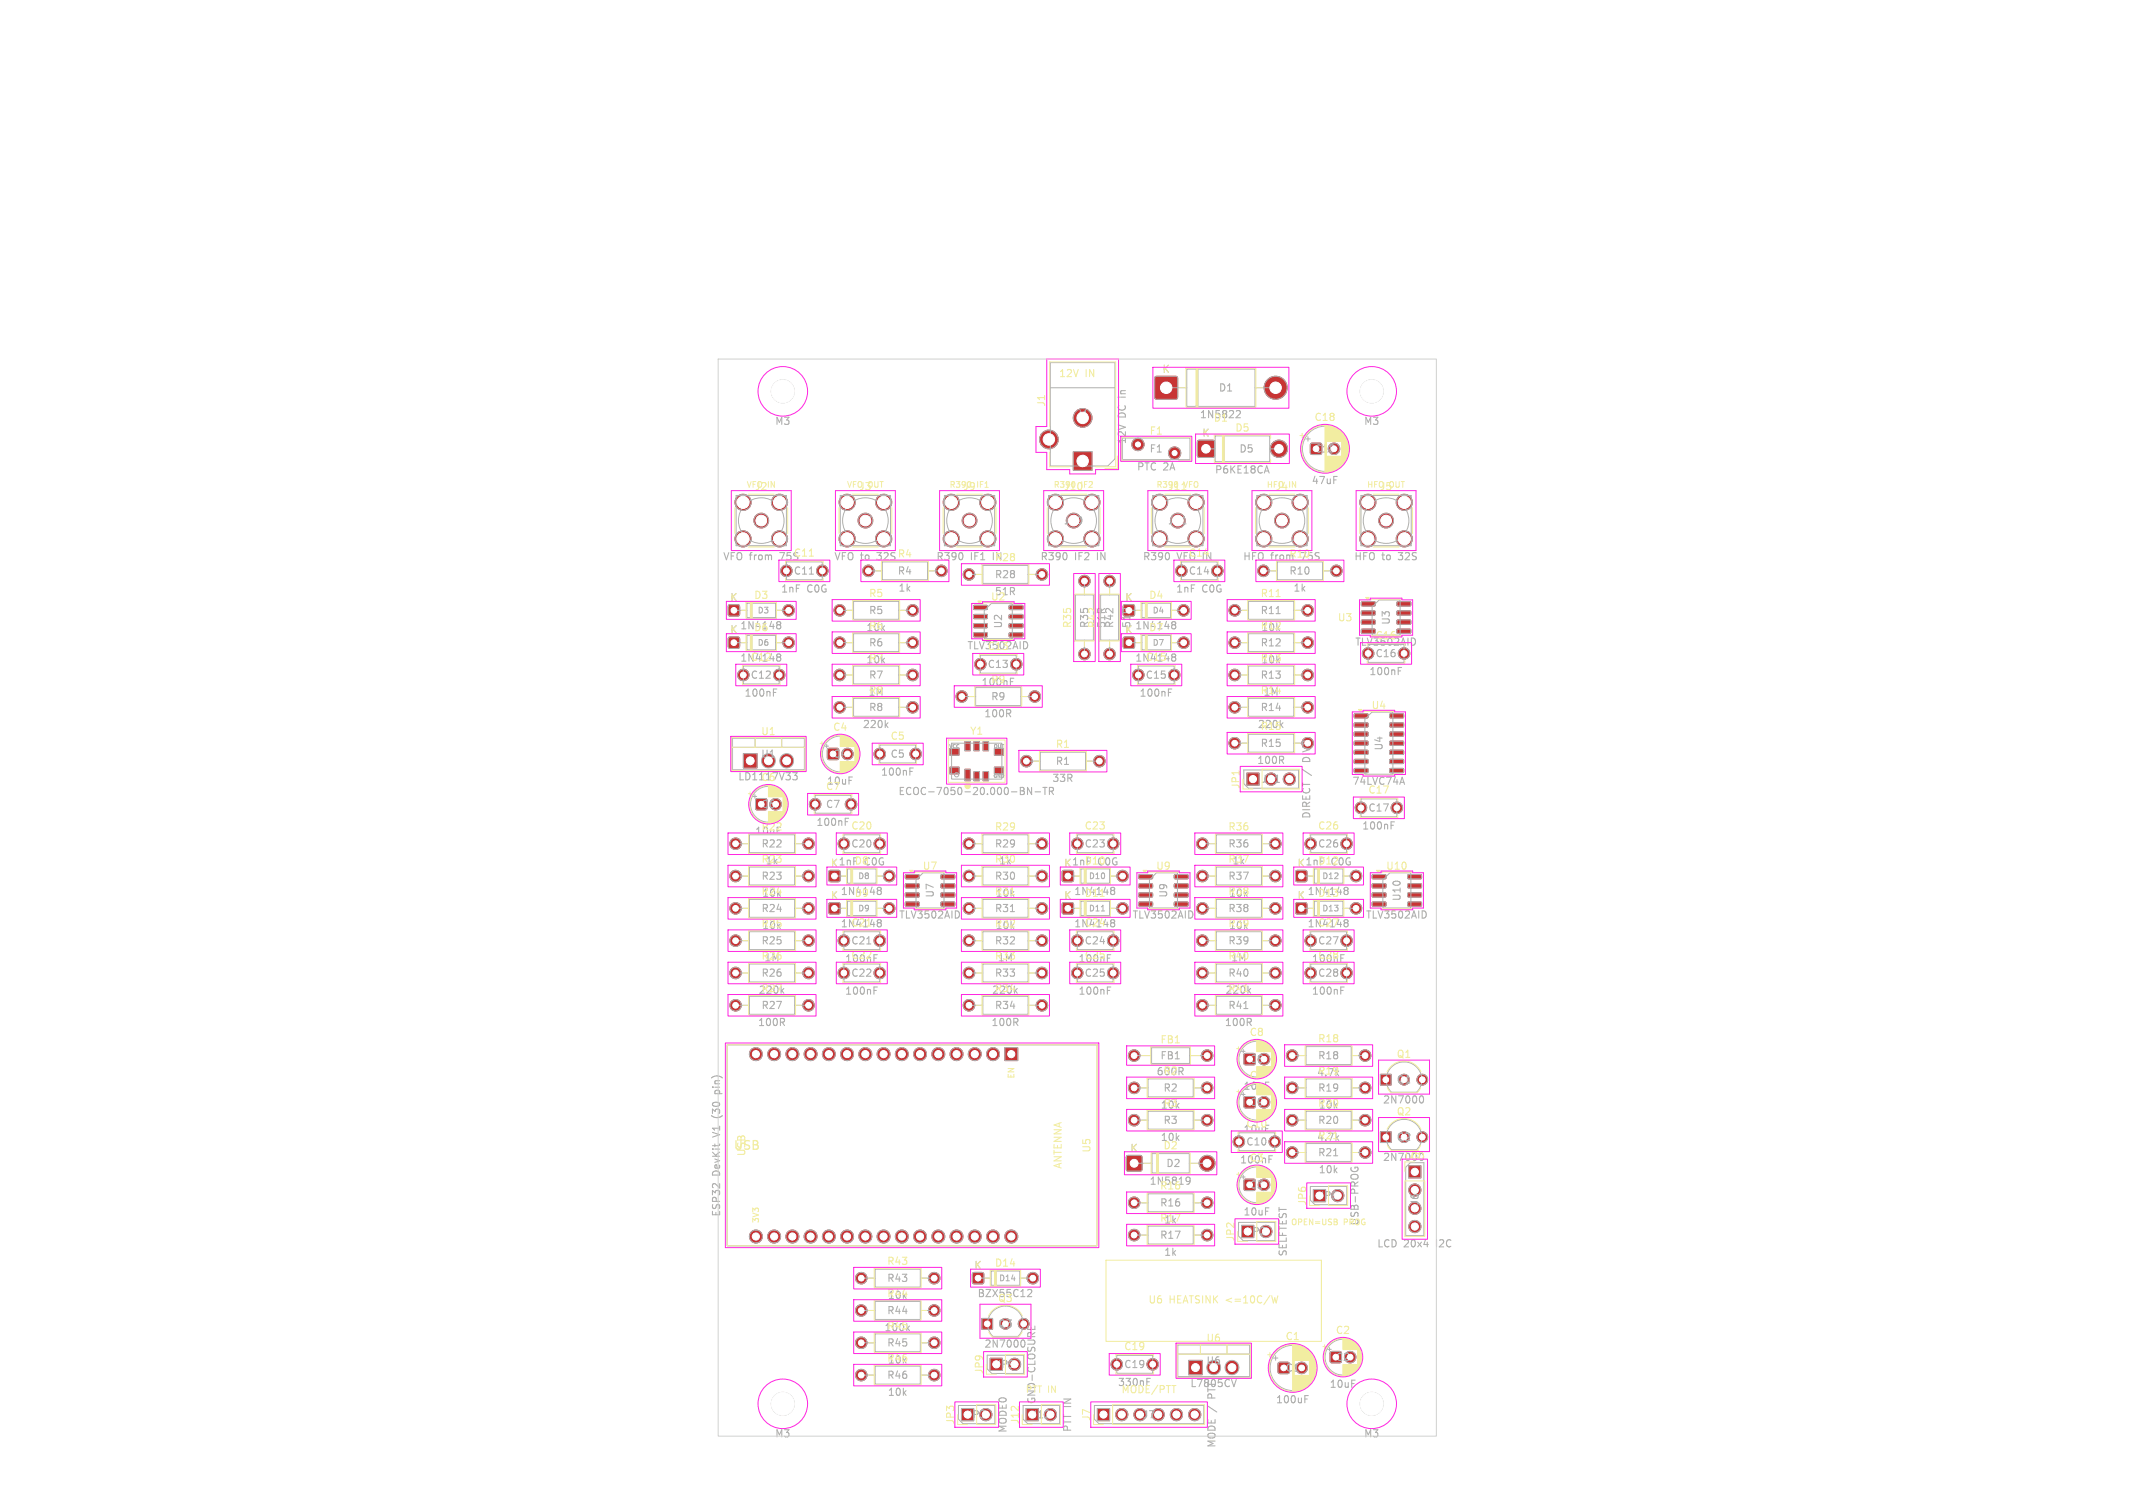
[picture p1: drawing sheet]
<svg xmlns="http://www.w3.org/2000/svg" width="297mm" height="210mm" viewBox="0 0 297 210" stroke-linecap="round" stroke-linejoin="round" font-family="sans-serif">
<defs><g id="words">
<text font-size="1.7" fill="#f2eda1" x="102" y="160.4">USB</text>
<g font-size="1.4" fill="#f2eda1">
<text x="147.4" y="52.7">12V</text>
<text x="151.1" y="52.7">IN</text>
<text x="161.8" y="52.1">K</text>
<text x="145.7" y="56.7" transform="rotate(-90 145.7 56.7)">J1</text>
<text x="168.9" y="58.9">D1</text>
<text x="182.9" y="58.8">C18</text>
<text x="160" y="60.7">F1</text>
<text x="167.3" y="61">K</text>
<text x="171.9" y="60.3">D5</text>
<text x="105" y="68.5">J2</text>
<text x="119.5" y="68.5">J3</text>
<text x="134" y="68.5">J9</text>
<text x="148" y="68.5">J10</text>
<text x="162.5" y="68.5">J11</text>
<text x="177.5" y="68.5">J4</text>
<text x="192" y="68.5">J5</text>
<text x="110.4" y="77.7">C11</text>
<text x="124.9" y="77.9">R4</text>
<text x="165.4" y="77.7">C14</text>
<text x="179.4" y="77.9">R10</text>
<text x="101.6" y="83.9">K</text>
<text x="104.9" y="83.6">D3</text>
<text x="108.8" y="78.2">75S</text>
<text x="120.9" y="83.4">R5</text>
<text x="137.9" y="83.8">U2</text>
<text x="138.4" y="78.4">R28</text>
<text x="138.4" y="78.2">IN</text>
<text x="156.6" y="83.9">K</text>
<text x="159.9" y="83.6">D4</text>
<text x="163.9" y="78.2">VFO IN</text>
<text x="175.4" y="83.4">R11</text>
<text x="101.6" y="88.4">K</text>
<text x="104.9" y="88.1">D6</text>
<text x="120.9" y="87.9">R6</text>
<text x="149.4" y="87.6" transform="rotate(-90 149.4 87.6)">R35</text>
<text x="152.9" y="87.6" transform="rotate(-90 152.9 87.6)">R42</text>
<text x="156.6" y="88.4">K</text>
<text x="159.9" y="88.1">D7</text>
<text x="175.4" y="87.9">R12</text>
<text x="175.5" y="88.1">10k</text>
<text x="186.2" y="86.7">U3</text>
<text x="191.4" y="89.2">C16</text>
<text x="104.4" y="92.2">C12</text>
<text x="120.9" y="92.4">R7</text>
<text x="137.4" y="90.7">C13</text>
<text x="137.9" y="95.4">R9</text>
<text x="159.4" y="92.2">C15</text>
<text x="175.4" y="92.4">R13</text>
<text x="175.5" y="92.6">10k</text>
<text x="188.6" y="90.1">TLV3502AID</text>
<text x="115.9" y="102">C4</text>
<text x="120.9" y="96.9">R8</text>
<text x="175.4" y="101.9">R15</text>
<text x="175.4" y="96.9">R14</text>
<text x="175.8" y="97.1">1M</text>
<text x="190.9" y="98.9">U4</text>
<text x="105.9" y="102.6">U1</text>
<text x="123.9" y="103.2">C5</text>
<text x="135" y="102.5">Y1</text>
<text x="146.9" y="104.4">R1</text>
<text x="105.9" y="109">C6</text>
<text x="114.9" y="110.2">C7</text>
<text x="172.8" y="110" transform="rotate(-90 172.8 110)">JP1</text>
<text x="190.4" y="110.7">C17</text>
<text x="105.9" y="115.9">R22</text>
<text x="118.4" y="115.7">C20</text>
<text x="138.4" y="115.9">R29</text>
<text x="150.9" y="115.7">C23</text>
<text x="170.9" y="115.9">R36</text>
<text x="183.4" y="115.7">C26</text>
<text x="105.9" y="120.4">R23</text>
<text x="105.9" y="124.9">R24</text>
<text x="106" y="125.1">10k</text>
<text x="106.5" y="120.6">1k</text>
<text x="115.6" y="125.4">K</text>
<text x="115.6" y="120.9">K1nFD8C0G</text>
<text x="115.6" y="120.9">K</text>
<text x="118.9" y="125.1">D9</text>
<text x="128.4" y="121.3">U7</text>
<text x="138.4" y="124.9">R31</text>
<text x="138.4" y="120.4">R30</text>
<text x="138.5" y="125.1">10k</text>
<text x="139" y="120.6">1k</text>
<text x="148.1" y="125.4">K</text>
<text x="148.1" y="120.9">K1nF</text>
<text x="148.1" y="120.9">K</text>
<text x="149.5" y="124.8">1N4148</text>
<text x="150.9" y="125.1">D11</text>
<text x="150.9" y="120.6">D10C0G</text>
<text x="160.9" y="121.3">U9</text>
<text x="170.9" y="124.9">R38</text>
<text x="170.9" y="120.4">R37</text>
<text x="171" y="125.1">10k</text>
<text x="171.5" y="120.6">1k</text>
<text x="180.6" y="125.4">K</text>
<text x="180.6" y="120.9">K1nF</text>
<text x="180.6" y="120.9">K</text>
<text x="183.4" y="125.1">D13</text>
<text x="183.4" y="120.6">D12C0G</text>
<text x="192.9" y="121.3">U10</text>
<text x="105.9" y="129.4">R25</text>
<text x="106" y="129.6">10k</text>
<text x="117" y="129.3">1N4148</text>
<text x="118.4" y="129.2">C21</text>
<text x="138.4" y="129.4">R32</text>
<text x="138.5" y="129.6">10k</text>
<text x="150.9" y="129.2">C24</text>
<text x="170.9" y="129.4">R39</text>
<text x="171" y="129.6">10k</text>
<text x="183.4" y="129.2">C27</text>
<text x="105.9" y="133.9">R26</text>
<text x="106.3" y="134.1">1M</text>
<text x="117.6" y="134.2">100nF</text>
<text x="118.4" y="133.7">C22</text>
<text x="138.4" y="133.9">R33</text>
<text x="138.8" y="134.1">1M</text>
<text x="150.1" y="134.2">100nF</text>
<text x="150.9" y="133.7">C25</text>
<text x="170.9" y="133.9">R40</text>
<text x="171.3" y="134.1">1M</text>
<text x="182.6" y="134.2">100nF</text>
<text x="183.4" y="133.7">C28</text>
<text x="105.9" y="138.4">R27</text>
<text x="138.4" y="138.4">R34</text>
<text x="170.9" y="138.4">R41</text>
<text x="161.5" y="145.5">FB1</text>
<text x="161.9" y="149.9">R2</text>
<text x="173.9" y="144.5">C8</text>
<text x="183.4" y="149.9">R19</text>
<text x="183.4" y="145.4">R18</text>
<text x="194.4" y="147.5">Q1</text>
<text x="161.9" y="154.4">R3</text>
<text x="173" y="152">10uF</text>
<text x="173.9" y="150.5">C9</text>
<text x="183.4" y="154.4">R20</text>
<text x="183.5" y="154.6">10k</text>
<text x="194.4" y="155.5">Q2</text>
<text x="104" y="161.1" transform="rotate(-90 104 161.1)">USB</text>
<text x="152" y="160.6" transform="rotate(-90 152 160.6)">U5</text>
<text x="157.3" y="160.6">K</text>
<text x="161.9" y="160.3">D2</text>
<text x="173.4" y="157.2">C10</text>
<text x="173.9" y="162">C3</text>
<text x="183.4" y="158.9">R21</text>
<text x="195.5" y="161.7">LCD</text>
<text x="196" y="161.5">J6</text>
<text x="148" y="162.9" transform="rotate(-90 148 162.9)">ANTENNA</text>
<text x="161.4" y="165.9">R16</text>
<text x="182.1" y="168" transform="rotate(-90 182.1 168)">JP6</text>
<text x="161.4" y="170.4">R17</text>
<text x="162" y="170.6">1k</text>
<text x="172.1" y="173" transform="rotate(-90 172.1 173)">JP2</text>
<text x="123.4" y="176.4">R43</text>
<text x="135.6" y="176.9">K</text>
<text x="138.4" y="176.6">D14</text>
<text x="123.4" y="180.9">R44</text>
<text x="123.4" y="185.4">R45</text>
<text x="123.5" y="181.1">10k</text>
<text x="138.9" y="181.5">Q3</text>
<text x="159.8" y="181.7">U6</text>
<text x="162.8" y="181.7">HEATSINK</text>
<text x="170.9" y="181.7">&lt;=10C/W</text>
<text x="185.9" y="186">C2</text>
<text x="123.4" y="189.9">R46</text>
<text x="123.5" y="190.1">10k</text>
<text x="137.1" y="191.5" transform="rotate(-90 137.1 191.5)">JP9</text>
<text x="156.4" y="188.2">C19</text>
<text x="167.9" y="187.1">U6</text>
<text x="178.9" y="186.8">C1</text>
<text x="152" y="198" transform="rotate(-90 152 198)">J7</text>
<text x="155.6" y="193.2">330nF</text>
<text x="156" y="194.2">MODE/PTT</text>
<text x="133.1" y="198.5" transform="rotate(-90 133.1 198.5)">JP3</text>
<text x="142.1" y="198.5" transform="rotate(-90 142.1 198.5)">J12</text>
</g>
<g font-size="1.4" fill="#afafaf">
<text x="107.8" y="59.4">M3</text>
<text x="149.8" y="58.4">J1</text>
<text x="157" y="58.2" transform="rotate(-90 157 58.2)">DC</text>
<text x="157" y="55.2" transform="rotate(-90 157 55.2)">in</text>
<text x="167" y="58.4">1N5822</text>
<text x="169.6" y="54.7">D1</text>
<text x="189.8" y="59.4">M3</text>
<text x="157" y="62" transform="rotate(-90 157 62)">12V</text>
<text x="158.2" y="65.7">PTC</text>
<text x="160" y="63.2">F1</text>
<text x="162" y="65.7">2A</text>
<text x="172.5" y="63.2">D5</text>
<text x="169.1" y="66.1">P6KE18CA</text>
<text x="182.5" y="67.6">47uF</text>
<text x="100.6" y="78.2">VFO from</text>
<text x="108.7" y="82.7">1nF</text>
<text x="110.4" y="80.2">C11</text>
<text x="112.4" y="82.7">C0G</text>
<text x="116.1" y="78.2">VFO to</text>
<text x="122.3" y="78.2">32S</text>
<text x="124.9" y="80.2">R4</text>
<text x="125" y="82.6">1k</text>
<text x="130.3" y="78.2">R390</text>
<text x="135.1" y="78.2">IF1</text>
<text x="138.4" y="83.1">51R</text>
<text x="138.4" y="80.7">R28</text>
<text x="144.8" y="78.2">R390</text>
<text x="149.6" y="78.2">IF2</text>
<text x="152.9" y="78.2">IN</text>
<text x="159" y="78.2">R390</text>
<text x="163.7" y="82.7">1nF</text>
<text x="165.4" y="80.2">C14</text>
<text x="167.4" y="82.7">C0G</text>
<text x="173" y="78.2">HFO</text>
<text x="177" y="78.2">from</text>
<text x="179.4" y="80.2">R10</text>
<text x="180" y="82.6">1k</text>
<text x="181.4" y="78.2">75S</text>
<text x="188.5" y="78.2">HFO</text>
<text x="192.4" y="78.2">to</text>
<text x="194.9" y="78.2">32S</text>
<text x="103" y="87.8">1N4148</text>
<text x="120.5" y="88.1">10k</text>
<text x="120.9" y="85.7">R5</text>
<text x="139.7" y="87.6" transform="rotate(-90 139.7 87.6)">U2</text>
<text x="151.7" y="87.6" transform="rotate(-90 151.7 87.6)">R35</text>
<text x="154.1" y="87.6" transform="rotate(-90 154.1 87.6)">51R</text>
<text x="155.2" y="87.6" transform="rotate(-90 155.2 87.6)">R42</text>
<text x="158" y="87.8">1N4148</text>
<text x="175.4" y="85.7">R11</text>
<text x="193.7" y="87.1" transform="rotate(-90 193.7 87.1)">U3</text>
<text x="103" y="92.3">1N4148</text>
<text x="104.4" y="94.7">C12</text>
<text x="120.5" y="92.6">10k</text>
<text x="120.9" y="90.2">R6</text>
<text x="120.9" y="94.7">R7</text>
<text x="134.6" y="90.6">TLV3502AID</text>
<text x="136.6" y="95.7">100nF</text>
<text x="137.4" y="93.2">C13</text>
<text x="158" y="92.3">1N4148</text>
<text x="159.4" y="94.7">C15</text>
<text x="175.4" y="90.2">R12</text>
<text x="175.4" y="94.7">R13</text>
<text x="190.6" y="94.2">100nF</text>
<text x="191.4" y="91.7">C16</text>
<text x="103.6" y="97.2">100nF</text>
<text x="120" y="101.6">220k</text>
<text x="120.9" y="99.2">R8</text>
<text x="136.9" y="100.1">100R</text>
<text x="137.9" y="97.7">R9</text>
<text x="158.6" y="97.2">100nF</text>
<text x="175" y="101.6">220k</text>
<text x="175.4" y="99.2">R14</text>
<text x="105.9" y="105.7">U1</text>
<text x="123.9" y="105.7">C5</text>
<text x="146.9" y="106.7">R1</text>
<text x="174.9" y="106.6">100R</text>
<text x="175.4" y="104.2">R15</text>
<text x="192.7" y="104.6" transform="rotate(-90 192.7 104.6)">U4</text>
<text x="102.7" y="108.9">LD1117V33</text>
<text x="114.9" y="112.7">C7</text>
<text x="115" y="109.5">10uF</text>
<text x="122.6" y="108.2">100nF</text>
<text x="125" y="110.9">ECOC-7050-20.000-BN-TR</text>
<text x="146.4" y="109.1">33R</text>
<text x="188.2" y="109.5">74LVC74A</text>
<text x="190.4" y="113.2">C17</text>
<text x="105" y="116.5">10uF</text>
<text x="105.9" y="118.2">R22</text>
<text x="113.6" y="115.2">100nF</text>
<text x="118.4" y="118.2">C20</text>
<text x="138.4" y="118.2">R29</text>
<text x="150.9" y="118.2">C23</text>
<text x="170.9" y="118.2">R36</text>
<text x="182.6" y="114.1" transform="rotate(-90 182.6 114.1)">DIRECT /</text>
<text x="183.4" y="118.2">C26</text>
<text x="189.6" y="115.7">100nF</text>
<text x="105.9" y="122.7">R23</text>
<text x="117" y="124.8">1N4148</text>
<text x="130.2" y="125.1" transform="rotate(-90 130.2 125.1)">U7</text>
<text x="138.4" y="122.7">R30</text>
<text x="162.7" y="125.1" transform="rotate(-90 162.7 125.1)">U9</text>
<text x="170.9" y="122.7">R37</text>
<text x="182" y="124.8">1N4148</text>
<text x="195.2" y="125.6" transform="rotate(-90 195.2 125.6)">U10</text>
<text x="105.9" y="131.7">R25</text>
<text x="105.9" y="127.2">R24</text>
<text x="118.4" y="131.7">C21</text>
<text x="125.1" y="128.1">TLV3502AID</text>
<text x="138.4" y="131.7">R32</text>
<text x="138.4" y="127.2">R31</text>
<text x="149.5" y="129.3">1N4148</text>
<text x="150.9" y="131.7">C24</text>
<text x="157.6" y="128.1">TLV3502AID</text>
<text x="170.9" y="127.2">R38</text>
<text x="170.9" y="131.7">R39</text>
<text x="182" y="129.3">1N4148</text>
<text x="183.4" y="131.7">C27</text>
<text x="190.1" y="128.1">TLV3502AID</text>
<text x="105.9" y="136.2">R26</text>
<text x="118.4" y="136.2">C22</text>
<text x="138.4" y="136.2">R33</text>
<text x="150.9" y="136.2">C25</text>
<text x="170.9" y="136.2">R40</text>
<text x="183.4" y="136.2">C28</text>
<text x="105.4" y="143.1">100R</text>
<text x="105.9" y="140.7">R27</text>
<text x="117.6" y="138.7">100nF</text>
<text x="137.9" y="143.1">100R</text>
<text x="138.4" y="140.7">R34</text>
<text x="150.1" y="138.7">100nF</text>
<text x="170.4" y="143.1">100R</text>
<text x="170.9" y="140.7">R41</text>
<text x="182.6" y="138.7">100nF</text>
<text x="160.9" y="149.9">600R</text>
<text x="161.5" y="147.7">FB1</text>
<text x="183.4" y="147.7">R18</text>
<text x="100.5" y="155.3" transform="rotate(-90 100.5 155.3)">(30</text>
<text x="100.5" y="151.7" transform="rotate(-90 100.5 151.7)">pin)</text>
<text x="161.5" y="154.6">10k</text>
<text x="161.9" y="152.2">R2</text>
<text x="183.4" y="152.2">R19</text>
<text x="192.5" y="153.9">2N7000</text>
<text x="100.5" y="158.1" transform="rotate(-90 100.5 158.1)">V1</text>
<text x="161.5" y="159.1">10k</text>
<text x="161.9" y="156.7">R3</text>
<text x="173.4" y="159.7">C10</text>
<text x="183.4" y="156.7">R20</text>
<text x="183.4" y="161.2">R21</text>
<text x="192.5" y="161.9">2N7000</text>
<text x="100.5" y="163.8" transform="rotate(-90 100.5 163.8)">DevKit</text>
<text x="160" y="165.2">1N5819</text>
<text x="162.3" y="162.7">D2</text>
<text x="172.6" y="162.2">100nF</text>
<text x="183.5" y="163.6">10k</text>
<text x="197.7" y="168" transform="rotate(-90 197.7 168)">J6</text>
<text x="100.5" y="169.5" transform="rotate(-90 100.5 169.5)">ESP32</text>
<text x="161.4" y="172.7">R17</text>
<text x="161.4" y="168.2">R16</text>
<text x="173" y="169.5">10uF</text>
<text x="189.4" y="170.8" transform="rotate(-90 189.4 170.8)">USB-PROG</text>
<text x="191.7" y="173.9">LCD</text>
<text x="195.5" y="173.9">20x4</text>
<text x="200.2" y="173.9">I2C</text>
<text x="123.4" y="178.7">R43</text>
<text x="162" y="175.1">1k</text>
<text x="179.4" y="175.1" transform="rotate(-90 179.4 175.1)">SELFTEST</text>
<text x="123.4" y="183.2">R44</text>
<text x="136" y="180.8">BZX55C12</text>
<text x="123.4" y="187.7">R45</text>
<text x="137" y="187.9">2N7000</text>
<text x="156.4" y="190.7">C19</text>
<text x="167.9" y="190.2">U6</text>
<text x="178.9" y="191.2">C1</text>
<text x="123.4" y="192.2">R46</text>
<text x="123.5" y="194.6">10k</text>
<text x="144.4" y="195.6" transform="rotate(-90 144.4 195.6)">GND-CLOSURE</text>
<text x="159" y="197.7">J7</text>
<text x="165.6" y="193.4">L7805CV</text>
<text x="169.5" y="194.6" transform="rotate(-90 169.5 194.6)">PTT</text>
<text x="177.6" y="195.6">100uF</text>
<text x="185" y="193.5">10uF</text>
<text x="107.8" y="200.4">M3</text>
<text x="140.4" y="199.6" transform="rotate(-90 140.4 199.6)">MODE0</text>
<text x="149.4" y="199.5" transform="rotate(-90 149.4 199.5)">PTT IN</text>
<text x="169.5" y="201.7" transform="rotate(-90 169.5 201.7)">MODE /</text>
<text x="189.8" y="200.4">M3</text>
</g>
<g font-size="1.4" fill="#fff">
<text x="182.9" y="63.2">C18</text>
<text x="105" y="73.2">J2</text>
<text x="119.5" y="73.2">J3</text>
<text x="134" y="73.2">J9</text>
<text x="148" y="73.2">J10</text>
<text x="162.5" y="73.2">J11</text>
<text x="177.5" y="73.2">J4</text>
<text x="192" y="73.2">J5</text>
<text x="157.6" y="87.6" transform="rotate(-90 157.6 87.6)">51R</text>
<text x="115.9" y="105.7">C4</text>
<text x="182.6" y="105.9" transform="rotate(-90 182.6 105.9)">DIV2</text>
<text x="105.9" y="112.7">C6</text>
<text x="175.5" y="109.2">JP1</text>
<text x="173.9" y="148.2">C8</text>
<text x="173.9" y="154.2">C9</text>
<text x="194.4" y="151.1">Q1</text>
<text x="194.4" y="159.1">Q2</text>
<text x="173.9" y="165.7">C3</text>
<text x="183.5" y="167.2">JP6</text>
<text x="173.5" y="172.2">JP2</text>
<text x="138.9" y="185.1">Q3</text>
<text x="138.5" y="190.7">JP9</text>
<text x="185.9" y="189.7">C2</text>
<text x="134.5" y="197.7">JP3</text>
<text x="143.5" y="197.7">J12</text>
</g>
<text font-size="1.3" fill="#f2eda1" x="142.7" y="194.2">PTT IN</text>
<g font-size="1.1" fill="#f2eda1">
<text x="103.9" y="68.1">VFO IN</text>
<text x="117.8" y="68.1">VFO OUT</text>
<text x="132.1" y="68.1">R390</text>
<text x="136" y="68.1">IF1</text>
<text x="146.6" y="68.1">R390</text>
<text x="150.5" y="68.1">IF2</text>
<text x="160.9" y="68.1">R390</text>
<text x="164.8" y="68.1">VFO</text>
<text x="176.3" y="68.1">HFO</text>
<text x="179.5" y="68.1">IN</text>
<text x="190.3" y="68.1">HFO</text>
<text x="193.4" y="68.1">OUT</text>
<text x="141.4" y="150.3" transform="rotate(-90 141.4 150.3)">EN</text>
<text x="105.9" y="170.4" transform="rotate(-90 105.9 170.4)">3V3</text>
<text x="179.7" y="170.8">OPEN=USB</text>
<text x="187.1" y="170.8">PROG</text>
</g>
<g font-size="1.1" fill="#afafaf">
<text x="105.4" y="85.6">D3</text>
<text x="160.4" y="85.6">D4</text>
<text x="105.4" y="90.1">D6</text>
<text x="160.4" y="90.1">D7</text>
<text x="119.4" y="122.6">D8</text>
<text x="151.5" y="122.6">D10</text>
<text x="184" y="122.6">D12</text>
<text x="119.4" y="127.1">D9</text>
<text x="151.5" y="127.1">D11</text>
<text x="184" y="127.1">D13</text>
<text x="139" y="178.6">D14</text>
</g>
<g font-size=".7" fill="#afafaf">
<text x="132" y="104.4">VCC</text>
<text x="138.2" y="104.4">OUT</text>
<text x="138.2" y="108.5">GND</text>
</g>
</g></defs>
<g fill="#c83434" stroke="#c83434" stroke-width=".14">
<path d="M192.2 157.6h1.5v1.5h-1.5z"/>
<path d="M166.8 61.4l.2-.1 2 .1 .1 .2-.1 2-.1 .1-2.1-.1-.1-.1z"/>
<path d="M136.7 183.6h1.5v1.5h-1.5z"/>
<path d="M101.5 88.8l.1-.1 1.3 .1 .1 .2-.1 1.2-.2 .1-1.2-.1-.1-.1z"/>
<path d="M160.9 52.5l.1-.1 2.9 .1 .1 .2-.1 2.8-.2 .1-2.8-.1-.1-.1z"/>
<path d="M156.5 88.8l.1-.1 1.3 .1 .1 .2-.1 1.2-.2 .1-1.2-.1-.1-.1z"/>
<path d="M133.9 196.2h1.7v1.7h-1.7z"/>
<path d="M148 125.8l.1-.1 1.3 .1 .1 .2-.1 1.2-.2 .1-1.2-.1-.1-.1z"/>
<path d="M180.5 125.8l.1-.1 1.3 .1 .1 .2-.1 1.2-.2 .1-1.2-.1-.1-.1z"/>
<path d="M192.2 149.6h1.5v1.5h-1.5z"/>
<path d="M173.6 107.7h1.7v1.7h-1.7z"/>
<path d="M149.4 62.9h2.6v2.6h-2.6z"/>
<path d="M152.8 196.2h1.7v1.7h-1.7z"/>
<path d="M126.1 121.8h1.8l.1 .5-.2 .1h-1.7l-.1-.2z"/>
<path d="M126.1 123.1h1.8l.1 .5-.2 .1h-1.7l-.1-.2z"/>
<path d="M126.1 124.4l1.8-.1 .1 .5-.2 .1h-1.7l-.1-.1z"/>
<path d="M126.1 125.6h1.8l.1 .5-.2 .1h-1.7l-.1-.1z"/>
<path d="M131 125.6h1.9v.5l-.1 .1h-1.7l-.1-.1z"/>
<path d="M131 124.4l1.9-.1v.5l-.1 .1h-1.7l-.1-.1z"/>
<path d="M131 123.1h1.9v.5l-.1 .1h-1.7l-.1-.2z"/>
<path d="M131 121.8h1.9v.5l-.1 .1h-1.7l-.1-.2z"/>
<path d="M182.9 165.7h1.7v1.7h-1.7z"/>
<path d="M173.3 152.8l.1-.1 1.3 .1 .1 .2-.1 1.2-.2 .1-1.2-.1-.1-.1z"/>
<path d="M156.9 161l.2-.1 1.8 .1 .1 1.9-.1 .1-.1 .1-1.9-.1-.1-.1z"/>
<path d="M172.9 170.7h1.7v1.7h-1.7z"/>
<path d="M103.5 105h1.9v2h-1.9z"/>
<path d="M139.9 145.9h1.8v1.8h-1.8z"/>
<path d="M142.9 196.2h1.7v1.7h-1.7z"/>
<path d="M191.1 121.8h1.8l.1 .5-.2 .1h-1.7v-.2z"/>
<path d="M191.1 123.1h1.8l.1 .5-.2 .1h-1.7v-.2z"/>
<path d="M191.1 124.4l1.8-.1 .1 .5-.2 .1h-1.7v-.1z"/>
<path d="M191.1 125.6h1.8l.1 .5-.2 .1h-1.7v-.1z"/>
<path d="M196 125.6h1.9v.5l-.1 .1h-1.7l-.1-.1z"/>
<path d="M196 124.4l1.9-.1v.5l-.1 .1h-1.7l-.1-.1z"/>
<path d="M196 123.1h1.9v.5l-.1 .1h-1.7l-.1-.2z"/>
<path d="M196 121.8h1.9v.5l-.1 .1h-1.7l-.1-.2z"/>
<path d="M148 121.3l.1-.1 1.3 .1 .1 .2-.1 1.2-.2 .1-1.2-.1-.1-.1z"/>
<path d="M115.3 104.3l.1-.1 1.3 .1 .1 .2-.1 1.2-.2 .1-1.2-.1-.1-.1z"/>
<path d="M173.3 146.8l.1-.1 1.3 .1 .1 .2-.1 1.2-.2 .1-1.2-.1-.1-.1z"/>
<path d="M115.5 125.8l.1-.1 1.3 .1 .1 .2-.1 1.2-.2 .1-1.2-.1-.1-.1z"/>
<path d="M135.6 84.3h1.8l.1 .5-.1 .1h-1.8l-.1-.2z"/>
<path d="M135.6 85.6h1.8l.1 .5-.1 .1h-1.8l-.1-.2z"/>
<path d="M135.6 86.9l1.8-.1 .1 .5-.1 .1h-1.8l-.1-.1z"/>
<path d="M135.6 88.1h1.8l.1 .5-.1 .1h-1.8l-.1-.1z"/>
<path d="M140.5 88.1h1.9v.5l-.1 .1h-1.7l-.1-.1z"/>
<path d="M140.5 86.9l1.9-.1v.5l-.1 .1h-1.7l-.1-.1z"/>
<path d="M140.5 85.6h1.9v.5l-.1 .1h-1.7l-.1-.2z"/>
<path d="M140.5 84.3h1.9v.5l-.1 .1h-1.7l-.1-.2z"/>
<path d="M180.5 121.3l.1-.1 1.3 .1 .1 .2-.1 1.2-.2 .1-1.2-.1-.1-.1z"/>
<path d="M101.5 84.3l.1-.1 1.3 .1 .1 .2-.1 1.2-.2 .1-1.2-.1-.1-.1z"/>
<path d="M135.5 177.3l.1-.1 1.3 .1 .1 .2-.1 1.2-.2 .1-1.2-.1-.1-.1z"/>
<path d="M134.3 107.1h.8v1.6h-.8z"/>
<path d="M135.6 107.5h.8v1.2h-.8z"/>
<path d="M136.9 107.5h.7v1.2h-.7z"/>
<path d="M138.5 106.8h1.2v1h-1.2z"/>
<path d="M138.5 104.2h1.2v1h-1.2z"/>
<path d="M136.9 103.3h.7v1.3h-.7z"/>
<path d="M135.6 103.3h.8v1.3h-.8z"/>
<path d="M134.3 103.3h.8v1.3h-.8z"/>
<path d="M132.3 104.2h1.2v1h-1.2z"/>
<path d="M132.3 106.8h1.2v1h-1.2z"/>
<path d="M105.3 111.3l.1-.1 1.3 .1 .1 .2-.1 1.2-.2 .1-1.2-.1-.1-.1z"/>
<path d="M137.9 189.2h1.7v1.7h-1.7z"/>
<path d="M196.1 162.3h1.8v1.7h-1.8z"/>
<path d="M115.5 121.3l.1-.1 1.3 .1 .1 .2-.1 1.2-.2 .1-1.2-.1-.1-.1z"/>
<path d="M182.5 61.8l.2-.1 1.3 .1v.2v1.2l-.2 .1-1.3-.1-.1-.1z"/>
<path d="M165.5 189.5h1.9v2h-1.9z"/>
<path d="M189.6 83.8h1.8l.1 .5-.1 .1h-1.8l-.1-.2z"/>
<path d="M189.6 85.1h1.8l.1 .5-.1 .1h-1.8l-.1-.2z"/>
<path d="M189.6 86.4l1.8-.1 .1 .5-.1 .1h-1.8l-.1-.1z"/>
<path d="M189.6 87.6h1.8l.1 .5-.1 .1h-1.8l-.1-.1z"/>
<path d="M194.5 87.6h1.9v.5l-.1 .1h-1.7l-.1-.1z"/>
<path d="M194.5 86.4l1.9-.1v.5l-.1 .1h-1.7l-.1-.1z"/>
<path d="M194.5 85.1h1.9v.5l-.1 .1h-1.7l-.1-.2z"/>
<path d="M194.5 83.8h1.9v.5l-.1 .1h-1.7l-.1-.2z"/>
<path d="M188.6 99.4h1.8l.1 .5-.2 .1h-1.7l-.1-.2z"/>
<path d="M188.6 100.7h1.8l.1 .5-.2 .1-1.7-.1-.1-.1z"/>
<path d="M188.6 102l1.8-.1 .1 .5-.2 .1h-1.7l-.1-.1z"/>
<path d="M188.6 103.2h1.8l.1 .5-.2 .1h-1.7l-.1-.1z"/>
<path d="M188.6 104.5h1.8l.1 .5-.2 .1h-1.7l-.1-.2z"/>
<path d="M188.6 105.8h1.8l.1 .4-.2 .1h-1.7l-.1-.1z"/>
<path d="M188.6 107.1l1.8-.1 .1 .5-.2 .1h-1.7l-.1-.1z"/>
<path d="M193.5 107.1l1.9-.1v.5l-.1 .1h-1.7l-.1-.1z"/>
<path d="M193.5 105.8h1.9v.4l-.1 .1h-1.7l-.1-.1z"/>
<path d="M193.5 104.5h1.9v.5l-.1 .1h-1.7l-.1-.2z"/>
<path d="M193.5 103.2h1.9v.5l-.1 .1h-1.7l-.1-.1z"/>
<path d="M193.5 102l1.9-.1v.5l-.1 .1h-1.7l-.1-.1z"/>
<path d="M193.5 100.7h1.9v.5l-.1 .1-1.7-.1-.1-.1z"/>
<path d="M193.5 99.4h1.9v.5l-.1 .1h-1.7l-.1-.2z"/>
<path d="M158.6 121.8h1.8l.1 .5-.2 .1h-1.7v-.2z"/>
<path d="M158.6 123.1h1.8l.1 .5-.2 .1h-1.7v-.2z"/>
<path d="M158.6 124.4l1.8-.1 .1 .5-.2 .1h-1.7v-.1z"/>
<path d="M158.6 125.6h1.8l.1 .5-.2 .1h-1.7v-.1z"/>
<path d="M163.5 125.6h1.9v.5l-.1 .1h-1.7l-.1-.1z"/>
<path d="M163.5 124.4l1.9-.1v.5l-.1 .1h-1.7l-.1-.1z"/>
<path d="M163.5 123.1h1.9v.5l-.1 .1h-1.7l-.1-.2z"/>
<path d="M163.5 121.8h1.9v.5l-.1 .1h-1.7l-.1-.2z"/>
<path d="M156.5 84.3l.1-.1 1.3 .1 .1 .2-.1 1.2-.2 .1-1.2-.1-.1-.1z"/>
<path d="M185.3 188.3l.1-.1 1.3 .1 .1 .2-.1 1.2-.2 .1-1.2-.1-.1-.1z"/>
<path d="M173.3 164.3l.1-.1 1.3 .1 .1 .2-.1 1.2-.2 .1-1.2-.1-.1-.1z"/>
<path d="M178 189.8l.2-.1 1.3 .1v.2v1.2l-.2 .1-1.3-.1-.1-.1z"/>
<circle cx="116.9" cy="89.5" r=".8"/>
<circle cx="127.1" cy="89.5" r=".8"/>
<circle cx="119.9" cy="182.5" r=".8"/>
<circle cx="130.1" cy="182.5" r=".8"/>
<circle cx="116.9" cy="94" r=".8"/>
<circle cx="127.1" cy="94" r=".8"/>
<circle cx="175.9" cy="79.5" r=".8"/>
<circle cx="186.1" cy="79.5" r=".8"/>
<circle cx="134.9" cy="140" r=".8"/>
<circle cx="145.1" cy="140" r=".8"/>
<circle cx="198" cy="158.4" r=".75"/>
<circle cx="178.1" cy="62.5" r="1.2"/>
<circle cx="142.5" cy="184.4" r=".75"/>
<circle cx="119.9" cy="187" r=".8"/>
<circle cx="130.1" cy="187" r=".8"/>
<circle cx="157.9" cy="151.5" r=".8"/>
<circle cx="168.1" cy="151.5" r=".8"/>
<circle cx="109.8" cy="89.5" r=".8"/>
<circle cx="149.5" cy="72.5" r="1.03"/>
<circle cx="147" cy="70" r="1.12"/>
<circle cx="147" cy="75" r="1.12"/>
<circle cx="152" cy="70" r="1.12"/>
<circle cx="152" cy="75" r="1.12"/>
<circle cx="117.5" cy="117.5" r=".8"/>
<circle cx="122.5" cy="117.5" r=".8"/>
<circle cx="190.5" cy="91" r=".8"/>
<circle cx="195.5" cy="91" r=".8"/>
<circle cx="134.9" cy="135.5" r=".8"/>
<circle cx="145.1" cy="135.5" r=".8"/>
<circle cx="171.9" cy="103.5" r=".8"/>
<circle cx="177.6" cy="54" r="1.6"/>
<circle cx="142.9" cy="106" r=".8"/>
<circle cx="153.1" cy="106" r=".8"/>
<circle cx="164.8" cy="89.5" r=".8"/>
<circle cx="137.3" cy="197" r=".85"/>
<circle cx="156.3" cy="126.5" r=".8"/>
<circle cx="120.5" cy="72.5" r="1.02"/>
<circle cx="118" cy="70" r="1.12"/>
<circle cx="118" cy="75" r="1.12"/>
<circle cx="123" cy="70" r="1.12"/>
<circle cx="123" cy="75" r="1.12"/>
<circle cx="157.9" cy="156" r=".8"/>
<circle cx="168.1" cy="156" r=".8"/>
<circle cx="188.8" cy="126.5" r=".8"/>
<circle cx="164.5" cy="79.5" r=".8"/>
<circle cx="169.5" cy="79.5" r=".8"/>
<circle cx="198" cy="150.4" r=".75"/>
<circle cx="177" cy="108.5" r=".85"/>
<circle cx="179.5" cy="108.5" r=".85"/>
<circle cx="150.7" cy="58.2" r="1.3"/>
<circle cx="146" cy="61.2" r="1.3"/>
<circle cx="156.2" cy="197" r=".85"/>
<circle cx="158.7" cy="197" r=".85"/>
<circle cx="161.3" cy="197" r=".85"/>
<circle cx="163.8" cy="197" r=".85"/>
<circle cx="166.3" cy="197" r=".85"/>
<circle cx="122.5" cy="105" r=".8"/>
<circle cx="127.5" cy="105" r=".8"/>
<circle cx="158.4" cy="61.9" r=".85"/>
<circle cx="163.5" cy="63.1" r=".86"/>
<circle cx="186.3" cy="166.5" r=".85"/>
<circle cx="157.9" cy="147" r=".8"/>
<circle cx="168.1" cy="147" r=".8"/>
<circle cx="176" cy="153.5" r=".8"/>
<circle cx="106" cy="72.5" r="1.03"/>
<circle cx="103.5" cy="70" r="1.12"/>
<circle cx="103.5" cy="75" r="1.12"/>
<circle cx="108.5" cy="70" r="1.12"/>
<circle cx="108.5" cy="75" r="1.12"/>
<circle cx="102.4" cy="140" r=".8"/>
<circle cx="112.6" cy="140" r=".8"/>
<circle cx="168.1" cy="162" r="1.1"/>
<circle cx="119.9" cy="178" r=".8"/>
<circle cx="130.1" cy="178" r=".8"/>
<circle cx="167.4" cy="126.5" r=".8"/>
<circle cx="177.6" cy="126.5" r=".8"/>
<circle cx="119.9" cy="191.5" r=".8"/>
<circle cx="130.1" cy="191.5" r=".8"/>
<circle cx="176.3" cy="171.5" r=".85"/>
<circle cx="150" cy="135.5" r=".8"/>
<circle cx="155" cy="135.5" r=".8"/>
<circle cx="189.5" cy="112.5" r=".8"/>
<circle cx="194.5" cy="112.5" r=".8"/>
<circle cx="138.3" cy="146.8" r=".9"/>
<circle cx="135.7" cy="146.8" r=".9"/>
<circle cx="133.2" cy="146.8" r=".9"/>
<circle cx="130.6" cy="146.8" r=".9"/>
<circle cx="128.1" cy="146.8" r=".9"/>
<circle cx="125.6" cy="146.8" r=".9"/>
<circle cx="123" cy="146.8" r=".9"/>
<circle cx="120.5" cy="146.8" r=".9"/>
<circle cx="117.9" cy="146.8" r=".9"/>
<circle cx="115.4" cy="146.8" r=".9"/>
<circle cx="112.9" cy="146.8" r=".9"/>
<circle cx="110.3" cy="146.8" r=".9"/>
<circle cx="107.8" cy="146.8" r=".9"/>
<circle cx="105.2" cy="146.8" r=".9"/>
<circle cx="105.2" cy="172.2" r=".9"/>
<circle cx="107.8" cy="172.2" r=".9"/>
<circle cx="110.3" cy="172.2" r=".9"/>
<circle cx="112.9" cy="172.2" r=".9"/>
<circle cx="115.4" cy="172.2" r=".9"/>
<circle cx="117.9" cy="172.2" r=".9"/>
<circle cx="120.5" cy="172.2" r=".9"/>
<circle cx="123" cy="172.2" r=".9"/>
<circle cx="125.6" cy="172.2" r=".9"/>
<circle cx="128.1" cy="172.2" r=".9"/>
<circle cx="130.6" cy="172.2" r=".9"/>
<circle cx="133.2" cy="172.2" r=".9"/>
<circle cx="135.7" cy="172.2" r=".9"/>
<circle cx="138.3" cy="172.2" r=".9"/>
<circle cx="140.8" cy="172.2" r=".9"/>
<circle cx="157.9" cy="172" r=".8"/>
<circle cx="168.1" cy="172" r=".8"/>
<circle cx="134.9" cy="80" r=".8"/>
<circle cx="145.1" cy="80" r=".8"/>
<circle cx="146.3" cy="197" r=".85"/>
<circle cx="134.9" cy="117.5" r=".8"/>
<circle cx="145.1" cy="117.5" r=".8"/>
<circle cx="156.3" cy="122" r=".8"/>
<circle cx="118" cy="105" r=".8"/>
<circle cx="150" cy="117.5" r=".8"/>
<circle cx="155" cy="117.5" r=".8"/>
<circle cx="179.9" cy="151.5" r=".8"/>
<circle cx="190.1" cy="151.5" r=".8"/>
<circle cx="171.9" cy="98.5" r=".8"/>
<circle cx="182.1" cy="98.5" r=".8"/>
<circle cx="176" cy="147.5" r=".8"/>
<circle cx="155.5" cy="190" r=".8"/>
<circle cx="160.5" cy="190" r=".8"/>
<circle cx="164" cy="72.5" r="1.02"/>
<circle cx="161.5" cy="70" r="1.12"/>
<circle cx="161.5" cy="75" r="1.12"/>
<circle cx="166.5" cy="70" r="1.12"/>
<circle cx="166.5" cy="75" r="1.12"/>
<circle cx="171.9" cy="85" r=".8"/>
<circle cx="182.1" cy="85" r=".8"/>
<circle cx="171.9" cy="89.5" r=".8"/>
<circle cx="182.1" cy="89.5" r=".8"/>
<circle cx="102.4" cy="131" r=".8"/>
<circle cx="112.6" cy="131" r=".8"/>
<circle cx="123.8" cy="126.5" r=".8"/>
<circle cx="154.5" cy="91.1" r=".8"/>
<circle cx="154.5" cy="80.9" r=".8"/>
<circle cx="182.5" cy="135.5" r=".8"/>
<circle cx="187.5" cy="135.5" r=".8"/>
<circle cx="167.4" cy="131" r=".8"/>
<circle cx="177.6" cy="131" r=".8"/>
<circle cx="134.9" cy="131" r=".8"/>
<circle cx="145.1" cy="131" r=".8"/>
<circle cx="134.9" cy="126.5" r=".8"/>
<circle cx="145.1" cy="126.5" r=".8"/>
<circle cx="178.5" cy="72.5" r="1.03"/>
<circle cx="176" cy="70" r="1.12"/>
<circle cx="176" cy="75" r="1.12"/>
<circle cx="181" cy="70" r="1.12"/>
<circle cx="181" cy="75" r="1.12"/>
<circle cx="188.8" cy="122" r=".8"/>
<circle cx="116.9" cy="85" r=".8"/>
<circle cx="127.1" cy="85" r=".8"/>
<circle cx="109.8" cy="85" r=".8"/>
<circle cx="143.8" cy="178" r=".8"/>
<circle cx="167.4" cy="117.5" r=".8"/>
<circle cx="177.6" cy="117.5" r=".8"/>
<circle cx="108" cy="112" r=".8"/>
<circle cx="141.3" cy="190" r=".85"/>
<circle cx="117.5" cy="131" r=".8"/>
<circle cx="122.5" cy="131" r=".8"/>
<circle cx="167.4" cy="122" r=".8"/>
<circle cx="177.6" cy="122" r=".8"/>
<circle cx="167.4" cy="140" r=".8"/>
<circle cx="177.6" cy="140" r=".8"/>
<circle cx="182.5" cy="131" r=".8"/>
<circle cx="187.5" cy="131" r=".8"/>
<circle cx="193" cy="72.5" r="1.03"/>
<circle cx="190.5" cy="70" r="1.13"/>
<circle cx="190.5" cy="75" r="1.13"/>
<circle cx="195.5" cy="70" r="1.13"/>
<circle cx="195.5" cy="75" r="1.13"/>
<circle cx="135" cy="72.5" r="1.02"/>
<circle cx="132.5" cy="70" r="1.12"/>
<circle cx="132.5" cy="75" r="1.12"/>
<circle cx="137.5" cy="70" r="1.12"/>
<circle cx="137.5" cy="75" r="1.12"/>
<circle cx="103.5" cy="94" r=".8"/>
<circle cx="108.5" cy="94" r=".8"/>
<circle cx="158.5" cy="94" r=".8"/>
<circle cx="163.5" cy="94" r=".8"/>
<circle cx="109.5" cy="79.5" r=".8"/>
<circle cx="114.5" cy="79.5" r=".8"/>
<circle cx="102.4" cy="135.5" r=".8"/>
<circle cx="112.6" cy="135.5" r=".8"/>
<circle cx="157.9" cy="167.5" r=".8"/>
<circle cx="168.1" cy="167.5" r=".8"/>
<circle cx="116.9" cy="98.5" r=".8"/>
<circle cx="127.1" cy="98.5" r=".8"/>
<circle cx="197" cy="165.7" r=".85"/>
<circle cx="197" cy="168.3" r=".85"/>
<circle cx="197" cy="170.8" r=".85"/>
<circle cx="113.5" cy="112" r=".8"/>
<circle cx="118.5" cy="112" r=".8"/>
<circle cx="102.4" cy="122" r=".8"/>
<circle cx="112.6" cy="122" r=".8"/>
<circle cx="171.9" cy="94" r=".8"/>
<circle cx="182.1" cy="94" r=".8"/>
<circle cx="182.5" cy="117.5" r=".8"/>
<circle cx="187.5" cy="117.5" r=".8"/>
<circle cx="123.8" cy="122" r=".8"/>
<circle cx="179.9" cy="147" r=".8"/>
<circle cx="190.1" cy="147" r=".8"/>
<circle cx="185.7" cy="62.5" r=".8"/>
<circle cx="136.5" cy="92.5" r=".8"/>
<circle cx="141.5" cy="92.5" r=".8"/>
<circle cx="134.9" cy="122" r=".8"/>
<circle cx="145.1" cy="122" r=".8"/>
<circle cx="133.9" cy="97" r=".8"/>
<circle cx="144.1" cy="97" r=".8"/>
<circle cx="102.4" cy="117.5" r=".8"/>
<circle cx="112.6" cy="117.5" r=".8"/>
<circle cx="164.8" cy="85" r=".8"/>
<circle cx="150" cy="131" r=".8"/>
<circle cx="155" cy="131" r=".8"/>
<circle cx="188" cy="189" r=".8"/>
<circle cx="120.9" cy="79.5" r=".8"/>
<circle cx="131.1" cy="79.5" r=".8"/>
<circle cx="172.5" cy="159" r=".8"/>
<circle cx="177.5" cy="159" r=".8"/>
<circle cx="179.9" cy="156" r=".8"/>
<circle cx="190.1" cy="156" r=".8"/>
<circle cx="176" cy="165" r=".8"/>
<circle cx="151" cy="91.1" r=".8"/>
<circle cx="151" cy="80.9" r=".8"/>
<circle cx="167.4" cy="135.5" r=".8"/>
<circle cx="177.6" cy="135.5" r=".8"/>
<circle cx="181.2" cy="190.5" r=".8"/>
<circle cx="117.5" cy="135.5" r=".8"/>
<circle cx="122.5" cy="135.5" r=".8"/>
<circle cx="102.4" cy="126.5" r=".8"/>
<circle cx="112.6" cy="126.5" r=".8"/>
<circle cx="179.9" cy="160.5" r=".8"/>
<circle cx="190.1" cy="160.5" r=".8"/>
</g>
<path d="M109.5 105.9v.1M171.5 190.4v.1" fill="none" stroke="#c83434" stroke-width="1.9"/>
<g fill="none" stroke="#afafaf" stroke-width=".15">
<path d="M108.2 54v1M108.2 54.4h.6M108.8 54v1M109.2 55h.6M109.2 54.2l.3-.2v1M172.2 57.2h.3l.2 .3-.6 .7h.6M190.2 54.4h.6M190.2 54v1M190.8 54v1M191.2 54.1l.4-.1 .2 .2-.6 .8h.6M112.7 80h.6M134 77.1v.7"/>
<path d="M148.5 77.1v.7M162.8 77.1v.7M164.6 73h.5M176.1 65.6h.5M176.4 64.9l.3 1M185.7 66.4h.5M107.7 96.4h.3M107.7 96h.5M108.2 91.5h.1M108.2 91.1h.3l.2 .1v.1l-.2 .2M108.2 86.6h.3l.2 .1v.1l-.2 .2M108.2 87h.1"/>
<path d="M108.3 91.5h.2M108.3 91.5l-.1 .1M108.3 87h.2M108.3 87l-.1 .1M108.5 87l.2 .2v.3l-.2 .1-.3-.1M108.5 91.5l.2 .2v.3l-.2 .1-.3-.1M140.4 99.3l.3 .5M140.7 94.9h.3M140.7 94.5h.5M140.7 98.9v.4M142.9 89.4l.2 .4-.2 .5M162.7 96.4h.3"/>
<path d="M162.7 96h.5M163.2 91.1h.3l.2 .1v.1l-.2 .2M163.2 91.5h.1M163.2 86.6h.3l.2 .1v.1l-.2 .2M163.2 87h.1M163.3 91.5h.2M163.3 91.5l-.1 .1M163.3 87h.2M163.3 87l-.1 .1M163.5 91.5l.2 .2v.3l-.2 .1-.3-.1M163.5 87l.2 .2v.3l-.2 .1-.3-.1M177.7 85.5h.6"/>
<path d="M194.7 93.4h.3M194.7 93h.5M196.9 88.9l.2 .4-.2 .5M110.4 107.6h.6l-.3 .4 .3 .1v.4l-.2 .1h-.4M117.7 114.4h.3M117.7 114h.5M118.2 108.2h.5M123.4 100.9l.2 .4M123.6 100.7l-.3 .3M126.7 107.4h.3M126.7 107h.5M142.4 109.7l.2 .1-.2 .3 .2 .2v.3l-.1 .1"/>
<path d="M143.6 109.7v1l-.5-1v1M144.1 110.3h.8M145.2 109.7h.6M145.5 109.7v1M146.1 110.2l.5-.1 .1-.1-.1-.2-.5-.1v1M146.4 110.2l.3 .5M177.6 109h.6M178.4 100.9l.2 .4M178.4 105.8l.3 .5M178.6 100.7l-.3 .3M178.7 105.4v.4M193.7 114.9h.3"/>
<path d="M193.7 114.5h.5M195 108.9h.5M195.2 108.2l.4 1M108.9 137.9l.2 .4M109.1 137.7l-.3 .3M120.7 131.5h.6M121.7 137.9h.3M121.7 137.5h.5M121.7 133.4h.3M121.7 133h.5M122.2 128.1h.3l.2 .1v.1l-.2 .2M122.2 123.6h.3l.2 .1v.1l-.2 .2"/>
<path d="M122.2 128.5h.1M122.2 124h.1M122.3 128.5h.2M122.3 124h.2M122.3 128.5l-.1 .1M122.3 124l-.1 .1M122.5 128.5l.2 .2v.3l-.2 .1-.3-.1M122.5 124l.2 .2v.3l-.2 .1-.3-.1M133.4 126.9l.2 .4-.2 .5M140.7 127h.6M141.4 137.9l.2 .4M141.6 137.7l-.3 .3"/>
<path d="M154.2 137.9h.3M154.2 137.5h.5M154.2 133.4h.3M154.2 133h.5M154.7 128.5h.1M154.7 128.1h.3l.2 .1v.1l-.2 .2M154.7 123.6h.3l.2 .1v.1l-.2 .2M154.7 124h.1M154.8 128.5h.2M154.8 128.5l-.1 .1M154.8 124h.2M154.8 124l-.1 .1"/>
<path d="M155 124l.2 .2v.3l-.2 .1-.3-.1M155 128.5l.2 .2v.3l-.2 .1-.3-.1M165.9 126.9l.2 .4-.2 .5M173.8 137.3v1M173.9 137.9l.2 .4M174.1 137.7l-.3 .3M186.7 137.9h.3M186.7 137.5h.5M186.7 133.4h.3M186.7 133h.5M187.2 128.1h.3l.2 .1v.1l-.2 .2M187.2 128.5h.1"/>
<path d="M187.2 123.6h.3l.2 .1v.1l-.2 .2M187.2 124h.1M187.3 128.5h.2M187.3 128.5l-.1 .1M187.3 124h.2M187.3 124l-.1 .1M187.5 128.5l.2 .2v.3l-.2 .1-.3-.1M187.5 124l.2 .2v.3l-.2 .1-.3-.1M198.4 126.9l.2 .4-.2 .5M99.5 152.3h1M99.5 152l.1 .3M100.2 152v.3"/>
<path d="M108.9 142.3l.3 .5M109.2 141.9v.4M141.4 142.3l.3 .5M141.7 141.9v.4M164.4 149.2l.3 .5M164.7 148.8v.3M173.2 140.5h.6M173.9 142.3l.3 .5M174.2 141.9v.4M176.2 157.2h.3M176.2 156.7h.5M176.2 150.7h.5"/>
<path d="M186.1 158.4l.3 .4M186.4 158.2l-.4 .3M197.7 152.7l.2-.1a.53 .53 0 0 1 .3 .5 .53 .53 0 0 1-.3 .5l-.2-.1M143.2 179.6h.4l.1 .3-.7 .7h.7M165.2 164l.3-.1 .2 .1a.66 .66 0 0 1-.3 .9h-.2M165.7 164.4l-.2 .1h-.3M176.2 168.2h.5M176.7 161.4h.3M176.7 161h.5M185.7 161h.6M188.1 162.6v.4M188.7 162.7v-.2h.3l.1 .2v.3"/>
<path d="M108.2 195v1M108.2 195.4h.6M108.8 195v1M109.2 195h.6l-.3 .3 .3 .1v.5l-.2 .1-.4-.1M126.4 184.9l.2 .4M126.6 184.7l-.3 .3M142.2 186.7l.2-.1a.53 .53 0 0 1 .3 .5 .53 .53 0 0 1-.3 .5l-.2-.1M143.1 184.7v.4M143.6 184.8v.3M144.1 184.7v.4M159.7 192.4h.3M159.7 192h.5"/>
<path d="M172.1 192.1l-.3 1M181.7 194.8h.3M181.7 194.4h.5M188.2 192.2h.5M190.2 195.4h.6M190.2 195v1M190.8 195v1M191.5 194.9l-.3 .7h.7M191.7 195.3v.7"/>
</g>
<g fill="none" stroke="#afafaf" stroke-width=".14">
<path d="M146.2 54h9M146.2 50.5h9v13.4l-.9 1h-8.1zM160.9 52.5l.1-.1 2.9 .1 .1 .2-.1 2.8-.2 .1-2.8-.1-.1-.1zM162.4 54h2.8M165.2 51.4h9.5v5.2h-9.5zM166.6 51.4v5.2M166.7 51.4v5.2M166.8 51.4v5.2M174.7 54h2.9M102.5 69h7v7h-7zM109.5 78.3h5v2.5h-5zM117 69h7v7h-7z"/>
<path d="M120.9 79.5h1.9M122.8 78.3h6.3v2.5h-6.3zM129.1 79.5h2M131.5 69h7v7h-7zM136.8 78.8h6.4v2.5h-6.4zM146 69h7v7h-7zM149.4 62.9h2.6v2.6h-2.6zM156.3 61h9.4v3h-9.4zM160.5 69h7v7h-7zM164.5 78.3h5v2.5h-5zM166.8 61.4l.2-.1 2 .1 .1 .2-.1 2-.1 .1-2.1-.1-.1-.1zM167.9 62.5h1.3"/>
<path d="M169.2 60.7h7.6v3.6h-7.6zM170.2 60.7v3.6M170.3 60.7v3.6M170.4 60.7v3.6M175 69h7v7h-7zM175.9 79.5h2M176.8 62.5h1.3M177.9 78.3h6.2v2.5h-6.2zM181.8 61.1h.6M182.1 60.8v.6M182.5 61.8l.2-.1 1.3 .1v.2v1.2l-.2 .1-1.3-.1-.1-.1zM184.1 79.5h2"/>
<path d="M189.5 69h7v7h-7zM101.5 88.8l.1-.1 1.3 .1 .1 .2-.1 1.2-.2 .1-1.2-.1-.1-.1zM101.5 84.3l.1-.1 1.3 .1 .1 .2-.1 1.2-.2 .1-1.2-.1-.1-.1zM102.2 89.5h1.8M102.2 85h1.8M103.5 92.8h5v2.5h-5zM104 88.5h4v2h-4zM104 84h4v2h-4zM104.5 84v2M104.5 88.5v2M104.6 84v2M104.6 88.5v2"/>
<path d="M104.7 84v2M104.7 88.5v2M108 89.5h1.8M108 85h1.8M116.9 89.5h2M116.9 94h2M116.9 98.5h2M116.9 85h2M118.9 88.3h6.2v2.5h-6.2zM118.9 92.8h6.2v2.5h-6.2zM118.9 83.8h6.2v2.5h-6.2zM118.9 97.3h6.2v2.5h-6.2z"/>
<path d="M125.1 89.5h2M125.1 94h2M125.1 98.5h2M125.1 85h2M133.9 97h2M134.9 80h1.9M135.6 84.3h1.8l.1 .5-.1 .1h-1.8l-.1-.2zM135.6 85.6h1.8l.1 .5-.1 .1h-1.8l-.1-.2zM135.6 86.9l1.8-.1 .1 .5-.1 .1h-1.8l-.1-.1zM135.6 88.1h1.8l.1 .5-.1 .1h-1.8l-.1-.1zM135.9 95.8h6.2v2.5h-6.2zM136.5 91.3h5v2.5h-5z"/>
<path d="M137 85l1-.9h2.9v4.9h-3.9zM140.5 88.1h1.9v.5l-.1 .1h-1.7l-.1-.1zM140.5 86.9l1.9-.1v.5l-.1 .1h-1.7l-.1-.1zM140.5 85.6h1.9v.5l-.1 .1h-1.7l-.1-.2zM140.5 84.3h1.9v.5l-.1 .1h-1.7l-.1-.2zM142.1 97h2M143.2 80h1.9M149.7 82.9h2.5v6.3h-2.5zM151 80.9v2M151 89.2v1.9M153.2 82.9h2.5v6.3h-2.5zM154.5 80.9v2"/>
<path d="M154.5 89.2v1.9M156.5 88.8l.1-.1 1.3 .1 .1 .2-.1 1.2-.2 .1-1.2-.1-.1-.1zM156.5 84.3l.1-.1 1.3 .1 .1 .2-.1 1.2-.2 .1-1.2-.1-.1-.1zM157.2 89.5h1.8M157.2 85h1.8M158.5 92.8h5v2.5h-5zM159 88.5h4v2h-4zM159 84h4v2h-4zM159.5 84v2M159.5 88.5v2M159.6 84v2M159.6 88.5v2"/>
<path d="M159.7 84v2M159.7 88.5v2M163 89.5h1.8M163 85h1.8M171.9 89.5h1.9M171.9 94h1.9M171.9 98.5h1.9M171.9 85h1.9M173.8 97.3h6.3v2.5h-6.3zM173.8 83.8h6.3v2.5h-6.3zM173.8 88.3h6.3v2.5h-6.3zM173.8 92.8h6.3v2.5h-6.3z"/>
<path d="M180.1 89.5h2M180.1 94h2M180.1 98.5h2M180.1 85h2M188.6 99.4h1.8l.1 .5-.2 .1h-1.7l-.1-.2zM189.6 83.8h1.8l.1 .5-.1 .1h-1.8l-.1-.2zM189.6 85.1h1.8l.1 .5-.1 .1h-1.8l-.1-.2zM189.6 86.4l1.8-.1 .1 .5-.1 .1h-1.8l-.1-.1zM189.6 87.6h1.8l.1 .5-.1 .1h-1.8l-.1-.1zM190.5 89.8h5v2.5h-5zM192 83.6h2.9v4.9h-3.8v-4zM193.5 99.4h1.9v.5l-.1 .1h-1.7l-.1-.2z"/>
<path d="M194.5 87.6h1.9v.5l-.1 .1h-1.7l-.1-.1zM194.5 86.4l1.9-.1v.5l-.1 .1h-1.7l-.1-.1zM194.5 85.1h1.9v.5l-.1 .1h-1.7l-.1-.2zM194.5 83.8h1.9v.5l-.1 .1h-1.7l-.1-.2zM102 102.8h10v4.4h-10zM102 104.1h10M102.4 117.5h1.9M103.5 105h1.9v2h-1.9zM104.3 116.3h6.3v2.5h-6.3zM104.9 110.9h.5M105.1 110.7v.5M105.1 102.8v1.3"/>
<path d="M105.3 111.3l.1-.1 1.3 .1 .1 .2-.1 1.2-.2 .1-1.2-.1-.1-.1zM106 105.9a.97 .97 0 0 1 1.3-.8 .97 .97 0 0 1 .5 1.4 .97 .97 0 0 1-1.5 .1l-.3-.6M108.9 102.8v1.3M110.6 117.5h2M113.5 110.8h5v2.5h-5zM114.9 103.9h.5M115.1 103.7v.5M115.3 104.3l.1-.1 1.3 .1 .1 .2-.1 1.2-.2 .1-1.2-.1-.1-.1zM117.5 116.3h5v2.5h-5zM122.5 103.8h5v2.5h-5zM132.3 104.2h1.2v1h-1.2zM132.3 106.8h1.2v1h-1.2z"/>
<path d="M132.5 103.5h7v5h-7zM134.3 107.1h.8v1.6h-.8zM134.3 103.3h.8v1.3h-.8zM134.9 117.5h1.9M135.6 107.5h.8v1.2h-.8zM135.6 103.3h.8v1.3h-.8zM136.8 116.3h6.4v2.5h-6.4zM136.9 107.5h.7v1.2h-.7zM136.9 103.3h.7v1.3h-.7zM138.5 106.8h1.2v1h-1.2zM138.5 104.2h1.2v1h-1.2zM142.9 106h1.9"/>
<path d="M143.2 117.5h1.9M144.8 104.8h6.3v2.5h-6.3zM150 116.3h5v2.5h-5zM151.1 106h2M167.4 117.5h1.9M169.3 116.3h6.4v2.5h-6.4zM171.9 103.5h1.9M173.2 107.2h7.6v2.6h-7l-.6-.7zM173.6 107.7h1.7v1.7h-1.7zM173.8 102.3h6.3v2.5h-6.3zM175.7 117.5h1.9M180.1 103.5h2"/>
<path d="M182.5 116.3h5v2.5h-5zM188.6 100.7h1.8l.1 .5-.2 .1-1.7-.1-.1-.1zM188.6 102l1.8-.1 .1 .5-.2 .1h-1.7l-.1-.1zM188.6 103.2h1.8l.1 .5-.2 .1h-1.7l-.1-.1zM188.6 104.5h1.8l.1 .5-.2 .1h-1.7l-.1-.2zM188.6 105.8h1.8l.1 .4-.2 .1h-1.7l-.1-.1zM188.6 107.1l1.8-.1 .1 .5-.2 .1h-1.7l-.1-.1zM189.5 111.3h5v2.5h-5zM190.1 100.2l.9-1h2.9v8.6h-3.8zM193.5 107.1l1.9-.1v.5l-.1 .1h-1.7l-.1-.1zM193.5 105.8h1.9v.4l-.1 .1h-1.7l-.1-.1zM193.5 104.5h1.9v.5l-.1 .1h-1.7l-.1-.2z"/>
<path d="M193.5 103.2h1.9v.5l-.1 .1h-1.7l-.1-.1zM193.5 102l1.9-.1v.5l-.1 .1h-1.7l-.1-.1zM193.5 100.7h1.9v.5l-.1 .1-1.7-.1-.1-.1zM102.4 135.5h1.9M102.4 126.5h1.9M102.4 122h1.9M102.4 131h1.9M104.3 138.8h6.3v2.5h-6.3zM104.3 129.8h6.3v2.5h-6.3zM104.3 134.3h6.3v2.5h-6.3zM104.3 120.8h6.3v2.5h-6.3zM104.3 125.3h6.3v2.5h-6.3z"/>
<path d="M110.6 135.5h2M110.6 126.5h2M110.6 122h2M110.6 131h2M115.5 125.8l.1-.1 1.3 .1 .1 .2-.1 1.2-.2 .1-1.2-.1-.1-.1zM115.5 121.3l.1-.1 1.3 .1 .1 .2-.1 1.2-.2 .1-1.2-.1-.1-.1zM116.2 126.5h1.8M116.2 122h1.8M117.5 129.8h5v2.5h-5zM117.5 134.3h5v2.5h-5zM118 125.5h4v2h-4zM118 121h4v2h-4z"/>
<path d="M118.5 121v2M118.5 125.5v2M118.6 121v2M118.6 125.5v2M118.7 121v2M118.7 125.5v2M122 126.5h1.8M122 122h1.8M126.1 121.8h1.8l.1 .5-.2 .1h-1.7l-.1-.2zM126.1 123.1h1.8l.1 .5-.2 .1h-1.7l-.1-.2zM126.1 124.4l1.8-.1 .1 .5-.2 .1h-1.7l-.1-.1zM126.1 125.6h1.8l.1 .5-.2 .1h-1.7l-.1-.1z"/>
<path d="M127.5 122.5l1-.9h2.9v4.9h-3.9zM131 125.6h1.9v.5l-.1 .1h-1.7l-.1-.1zM131 124.4l1.9-.1v.5l-.1 .1h-1.7l-.1-.1zM131 123.1h1.9v.5l-.1 .1h-1.7l-.1-.2zM131 121.8h1.9v.5l-.1 .1h-1.7l-.1-.2zM134.9 135.5h1.9M134.9 126.5h1.9M134.9 122h1.9M134.9 131h1.9M136.8 138.8h6.4v2.5h-6.4zM136.8 134.3h6.4v2.5h-6.4zM136.8 129.8h6.4v2.5h-6.4z"/>
<path d="M136.8 125.3h6.4v2.5h-6.4zM136.8 120.8h6.4v2.5h-6.4zM143.2 135.5h1.9M143.2 126.5h1.9M143.2 122h1.9M143.2 131h1.9M148 125.8l.1-.1 1.3 .1 .1 .2-.1 1.2-.2 .1-1.2-.1-.1-.1zM148 121.3l.1-.1 1.3 .1 .1 .2-.1 1.2-.2 .1-1.2-.1-.1-.1zM148.7 126.5h1.8M148.7 122h1.8M150 134.3h5v2.5h-5zM150 129.8h5v2.5h-5z"/>
<path d="M150.5 125.5h4v2h-4zM150.5 121h4v2h-4zM151 121v2M151 125.5v2M151.1 121v2M151.1 125.5v2M151.2 121v2M151.2 125.5v2M153.4 126.9h.4M154.5 126.5h1.8M154.5 122h1.8M158.6 121.8h1.8l.1 .5-.2 .1h-1.7v-.2z"/>
<path d="M158.6 123.1h1.8l.1 .5-.2 .1h-1.7v-.2zM158.6 124.4l1.8-.1 .1 .5-.2 .1h-1.7v-.1zM158.6 125.6h1.8l.1 .5-.2 .1h-1.7v-.1zM160.1 122.5l.9-.9h2.9v4.9h-3.8zM163.5 125.6h1.9v.5l-.1 .1h-1.7l-.1-.1zM163.5 124.4l1.9-.1v.5l-.1 .1h-1.7l-.1-.1zM163.5 123.1h1.9v.5l-.1 .1h-1.7l-.1-.2zM163.5 121.8h1.9v.5l-.1 .1h-1.7l-.1-.2zM167.4 135.5h1.9M167.4 126.5h1.9M167.4 122h1.9M167.4 131h1.9"/>
<path d="M169.3 125.3h6.4v2.5h-6.4zM169.3 129.8h6.4v2.5h-6.4zM169.3 120.8h6.4v2.5h-6.4zM169.3 138.8h6.4v2.5h-6.4zM169.3 134.3h6.4v2.5h-6.4zM175.7 135.5h1.9M175.7 126.5h1.9M175.7 122h1.9M175.7 131h1.9M180.5 125.8l.1-.1 1.3 .1 .1 .2-.1 1.2-.2 .1-1.2-.1-.1-.1zM180.5 121.3l.1-.1 1.3 .1 .1 .2-.1 1.2-.2 .1-1.2-.1-.1-.1zM181.2 126.5h1.8"/>
<path d="M181.2 122h1.8M182.5 134.3h5v2.5h-5zM182.5 129.8h5v2.5h-5zM183 125.5h4v2h-4zM183 121h4v2h-4zM183.5 121v2M183.5 125.5v2M183.6 121v2M183.6 125.5v2M183.7 121v2M183.7 125.5v2M187 126.5h1.8"/>
<path d="M187 122h1.8M191.1 121.8h1.8l.1 .5-.2 .1h-1.7v-.2zM191.1 123.1h1.8l.1 .5-.2 .1h-1.7v-.2zM191.1 124.4l1.8-.1 .1 .5-.2 .1h-1.7v-.1zM191.1 125.6h1.8l.1 .5-.2 .1h-1.7v-.1zM192.5 122.5l1-.9h3v4.9h-4zM196 125.6h1.9v.5l-.1 .1h-1.7l-.1-.1zM196 124.4l1.9-.1v.5l-.1 .1h-1.7l-.1-.1zM196 123.1h1.9v.5l-.1 .1h-1.7l-.1-.2zM196 121.8h1.9v.5l-.1 .1h-1.7l-.1-.2zM101.2 145.5h51.6v28h-51.6zM102.4 140h1.9"/>
<path d="M105.2 145.9a.9 .9 0 0 0-.8 .9 .9 .9 0 0 0 .8 .9M105.2 145.9a.9 .9 0 0 1 .9 .9 .9 .9 0 0 1-.9 .9M105.2 145.9h.1M105.2 147.7h.1M107.8 145.9a.9 .9 0 0 0-.9 .9 .9 .9 0 0 0 .9 .9M107.8 145.9a.9 .9 0 0 1 .9 .9 .9 .9 0 0 1-.9 .9M107.8 145.9h.1M107.8 147.7h.1M110.3 145.9a.9 .9 0 0 0-.9 .9 .9 .9 0 0 0 .9 .9M110.3 145.9a.9 .9 0 0 1 .9 .9 .9 .9 0 0 1-.9 .9M110.3 145.9h.1M110.3 147.7h.1"/>
<path d="M110.6 140h2M112.9 145.9a.9 .9 0 0 0-.9 .9 .9 .9 0 0 0 .9 .9M112.9 145.9a.9 .9 0 0 1 .9 .9 .9 .9 0 0 1-.9 .9M112.9 145.9h.1M112.9 147.7h.1M115.4 145.9a.9 .9 0 0 0-.9 .9 .9 .9 0 0 0 .9 .9M115.4 145.9a.9 .9 0 0 1 .9 .9 .9 .9 0 0 1-.9 .9M115.4 145.9h.1M115.4 147.7h.1M117.9 145.9a.9 .9 0 0 0-.8 .9 .9 .9 0 0 0 .8 .9M117.9 145.9a.9 .9 0 0 1 .9 .9 .9 .9 0 0 1-.9 .9M117.9 145.9h.1"/>
<path d="M117.9 147.7h.1M120.5 145.9a.9 .9 0 0 0-.9 .9 .9 .9 0 0 0 .9 .9M120.5 145.9a.9 .9 0 0 1 .9 .9 .9 .9 0 0 1-.9 .9M120.5 145.9h.1M120.5 147.7h.1M123 145.9a.9 .9 0 0 0-.9 .9 .9 .9 0 0 0 .9 .9M123 145.9a.9 .9 0 0 1 .9 .9 .9 .9 0 0 1-.9 .9M123 145.9h.1M123 147.7h.1M125.6 145.9a.9 .9 0 0 0-.9 .9 .9 .9 0 0 0 .9 .9M125.6 145.9a.9 .9 0 0 1 .9 .9 .9 .9 0 0 1-.9 .9M125.6 145.9h.1"/>
<path d="M125.6 147.7h.1M128.1 145.9a.9 .9 0 0 0-.9 .9 .9 .9 0 0 0 .9 .9M128.1 145.9a.9 .9 0 0 1 .9 .9 .9 .9 0 0 1-.9 .9M128.1 145.9h.1M128.1 147.7h.1M130.6 145.9a.9 .9 0 0 0-.8 .9 .9 .9 0 0 0 .8 .9M130.6 145.9a.9 .9 0 0 1 .9 .9 .9 .9 0 0 1-.9 .9M130.6 145.9h.1M130.6 147.7h.1M133.2 145.9a.9 .9 0 0 0-.9 .9 .9 .9 0 0 0 .9 .9M133.2 145.9a.9 .9 0 0 1 .9 .9 .9 .9 0 0 1-.9 .9M133.2 145.9h.1"/>
<path d="M133.2 147.7h.1M134.9 140h1.9M135.7 145.9a.9 .9 0 0 0-.9 .9 .9 .9 0 0 0 .9 .9M135.7 145.9a.9 .9 0 0 1 .9 .9 .9 .9 0 0 1-.9 .9M135.7 145.9h.1M135.7 147.7h.1M138.3 145.9a.9 .9 0 0 0-.9 .9 .9 .9 0 0 0 .9 .9M138.3 145.9a.9 .9 0 0 1 .9 .9 .9 .9 0 0 1-.9 .9M138.3 145.9h.1M138.3 147.7h.1M139.9 145.9h1.8v1.8h-1.8zM143.2 140h1.9"/>
<path d="M157.9 151.5h1.9M157.9 156h1.9M157.9 147h2.4M159.8 150.3h6.3v2.5h-6.3zM159.8 154.8h6.3v2.5h-6.3zM160.3 145.9h5.3v2.2h-5.3zM165.6 147h2.5M166.1 151.5h2M166.1 156h2M167.4 140h1.9M172.5 157.8h5v2.5h-5zM172.9 146.4h.5"/>
<path d="M173.1 146.2v.5M173.1 152.2v.5M173.3 152.8l.1-.1 1.3 .1 .1 .2-.1 1.2-.2 .1-1.2-.1-.1-.1zM173.3 146.8l.1-.1 1.3 .1 .1 .2-.1 1.2-.2 .1-1.2-.1-.1-.1zM175.7 140h1.9M179.9 151.5h1.9M179.9 156h1.9M179.9 147h1.9M181.8 150.3h6.4v2.5h-6.4zM181.8 145.8h6.4v2.5h-6.4zM181.8 154.8h6.4v2.5h-6.4zM181.8 159.3h6.4v2.5h-6.4z"/>
<path d="M188.2 151.5h1.9M188.2 156h1.9M188.2 147h1.9M192.2 157.6h1.5v1.5h-1.5zM192.2 149.6h1.5v1.5h-1.5zM193.7 148.6a2.48 2.48 0 0 1 3.6 0 2.48 2.48 0 0 1 0 3.5h-3.6a2.48 2.48 0 0 1 0-3.5zM105.2 171.3a.9 .9 0 0 0-.8 .9 .9 .9 0 0 0 .8 .9M105.2 171.3a.9 .9 0 0 1 .9 .9 .9 .9 0 0 1-.9 .9M105.2 171.3h.1M105.2 173.1h.1M107.8 171.3a.9 .9 0 0 0-.9 .9 .9 .9 0 0 0 .9 .9M107.8 171.3a.9 .9 0 0 1 .9 .9 .9 .9 0 0 1-.9 .9"/>
<path d="M107.8 171.3h.1M107.8 173.1h.1M110.3 171.3a.9 .9 0 0 0-.9 .9 .9 .9 0 0 0 .9 .9M110.3 171.3a.9 .9 0 0 1 .9 .9 .9 .9 0 0 1-.9 .9M110.3 171.3h.1M110.3 173.1h.1M112.9 171.3a.9 .9 0 0 0-.9 .9 .9 .9 0 0 0 .9 .9M112.9 171.3a.9 .9 0 0 1 .9 .9 .9 .9 0 0 1-.9 .9M112.9 171.3h.1M112.9 173.1h.1M115.4 171.3a.9 .9 0 0 0-.9 .9 .9 .9 0 0 0 .9 .9M115.4 171.3a.9 .9 0 0 1 .9 .9 .9 .9 0 0 1-.9 .9"/>
<path d="M115.4 171.3h.1M115.4 173.1h.1M117.9 171.3a.9 .9 0 0 0-.8 .9 .9 .9 0 0 0 .8 .9M117.9 171.3a.9 .9 0 0 1 .9 .9 .9 .9 0 0 1-.9 .9M117.9 171.3h.1M117.9 173.1h.1M119.9 178h1.9M120.5 171.3a.9 .9 0 0 0-.9 .9 .9 .9 0 0 0 .9 .9M120.5 171.3a.9 .9 0 0 1 .9 .9 .9 .9 0 0 1-.9 .9M120.5 171.3h.1M120.5 173.1h.1M121.8 176.8h6.4v2.5h-6.4z"/>
<path d="M123 171.3a.9 .9 0 0 0-.9 .9 .9 .9 0 0 0 .9 .9M123 171.3a.9 .9 0 0 1 .9 .9 .9 .9 0 0 1-.9 .9M123 171.3h.1M123 173.1h.1M125.6 171.3a.9 .9 0 0 0-.9 .9 .9 .9 0 0 0 .9 .9M125.6 171.3a.9 .9 0 0 1 .9 .9 .9 .9 0 0 1-.9 .9M125.6 171.3h.1M125.6 173.1h.1M128.1 171.3a.9 .9 0 0 0-.9 .9 .9 .9 0 0 0 .9 .9M128.1 171.3a.9 .9 0 0 1 .9 .9 .9 .9 0 0 1-.9 .9M128.1 171.3h.1M128.1 173.1h.1"/>
<path d="M128.2 178h1.9M130.6 171.3a.9 .9 0 0 0-.8 .9 .9 .9 0 0 0 .8 .9M130.6 171.3a.9 .9 0 0 1 .9 .9 .9 .9 0 0 1-.9 .9M130.6 171.3h.1M130.6 173.1h.1M133.2 171.3a.9 .9 0 0 0-.9 .9 .9 .9 0 0 0 .9 .9M133.2 171.3a.9 .9 0 0 1 .9 .9 .9 .9 0 0 1-.9 .9M133.2 171.3h.1M133.2 173.1h.1M135.5 177.3l.1-.1 1.3 .1 .1 .2-.1 1.2-.2 .1-1.2-.1-.1-.1zM135.7 171.3a.9 .9 0 0 0-.9 .9 .9 .9 0 0 0 .9 .9M135.7 171.3a.9 .9 0 0 1 .9 .9 .9 .9 0 0 1-.9 .9"/>
<path d="M135.7 171.3h.1M135.7 173.1h.1M136.2 178h1.8M138 177h4v2h-4zM138.3 171.3a.9 .9 0 0 0-.9 .9 .9 .9 0 0 0 .9 .9M138.3 171.3a.9 .9 0 0 1 .9 .9 .9 .9 0 0 1-.9 .9M138.3 171.3h.1M138.3 173.1h.1M138.5 177v2M138.6 177v2M138.7 177v2M140.8 171.3a.9 .9 0 0 0-.9 .9 .9 .9 0 0 0 .9 .9"/>
<path d="M140.8 171.3a.9 .9 0 0 1 .9 .9 .9 .9 0 0 1-.9 .9M140.8 171.3h.1M140.8 173.1h.1M142 178h1.8M156.9 161l.2-.1 1.8 .1 .1 1.9-.1 .1-.1 .1-1.9-.1-.1-.1zM157.9 162h2.5M157.9 172h1.9M157.9 167.5h1.9M159.8 170.8h6.3v2.5h-6.3zM159.8 166.3h6.3v2.5h-6.3zM160.4 160.7h5.2v2.7h-5.2zM161.1 160.7v2.7"/>
<path d="M161.2 160.7v2.7M161.3 160.7v2.7M165.6 162h2.5M166.1 172h2M166.1 167.5h2M172.5 170.2h5v2.6h-4.4l-.6-.7M172.9 163.9h.5M172.9 170.7h1.7v1.7h-1.7zM173.1 163.7v.5M173.3 164.3l.1-.1 1.3 .1 .1 .2-.1 1.2-.2 .1-1.2-.1-.1-.1zM179.9 160.5h1.9M182.5 165.2h5v2.6h-4.4l-.6-.7"/>
<path d="M182.9 165.7h1.7v1.7h-1.7zM188.2 160.5h1.9M193.7 160.1a2.48 2.48 0 0 1 0-3.5 2.48 2.48 0 0 1 3.6 0 2.48 2.48 0 0 1 0 3.5M193.8 160.1h3.5M196.1 162.3h1.8v1.7h-1.8zM196.4 161.9l-.7 .7v9.5h2.6v-10.2M119.9 182.5h1.9M119.9 187h1.9M119.9 191.5h1.9M121.8 181.3h6.4v2.5h-6.4zM121.8 185.8h6.4v2.5h-6.4zM121.8 190.3h6.4v2.5h-6.4z"/>
<path d="M128.2 182.5h1.9M128.2 187h1.9M128.2 191.5h1.9M133.5 195.7h5v2.6h-4.4l-.6-.7M133.9 196.2h1.7v1.7h-1.7zM136.7 183.6h1.5v1.5h-1.5zM137.5 188.7h5v2.6h-4.4l-.6-.7M137.9 189.2h1.7v1.7h-1.7zM138.3 186.1h3.5a2.48 2.48 0 0 0 0-3.5 2.48 2.48 0 0 0-3.6 0 2.48 2.48 0 0 0 0 3.5M142.5 195.7h5v2.6h-4.4l-.6-.7zM142.9 196.2h1.7v1.7h-1.7zM152.4 195.7h15.2v2.6h-14.6l-.6-.7z"/>
<path d="M152.8 196.2h1.7v1.7h-1.7zM155.5 188.8h5v2.5h-5zM164 187.3h10v4.4h-10zM164 188.6h10M165.5 189.5h1.9v2h-1.9zM167.1 187.3v1.3M168 190.5a.95 .95 0 0 0 1 1 .95 .95 0 0 0 1-1M170.9 187.3v1.3M177.3 189.1h.6M177.6 188.8v.6M178 189.8l.2-.1 1.3 .1v.2v1.2l-.2 .1-1.3-.1-.1-.1zM184.9 187.9h.5"/>
<path d="M185.1 187.7v.5M185.3 188.3l.1-.1 1.3 .1 .1 .2-.1 1.2-.2 .1-1.2-.1-.1-.1z"/>
<circle cx="109" cy="54.5" r="1.6"/>
<circle cx="150.7" cy="58.2" r="1.3"/>
<circle cx="177.6" cy="54" r="1.6"/>
<circle cx="191" cy="54.5" r="1.6"/>
<circle cx="103.5" cy="70" r="1.12"/>
<circle cx="103.5" cy="75" r="1.12"/>
<circle cx="106" cy="72.5" r="1.03"/>
<circle cx="106" cy="72.5" r="3.2"/>
<circle cx="108.5" cy="75" r="1.12"/>
<circle cx="108.5" cy="70" r="1.12"/>
<circle cx="109.5" cy="79.5" r=".8"/>
<circle cx="114.5" cy="79.5" r=".8"/>
<circle cx="118" cy="75" r="1.12"/>
<circle cx="118" cy="70" r="1.12"/>
<circle cx="120.5" cy="72.5" r="3.2"/>
<circle cx="120.5" cy="72.5" r="1.02"/>
<circle cx="120.9" cy="79.5" r=".8"/>
<circle cx="123" cy="70" r="1.12"/>
<circle cx="123" cy="75" r="1.12"/>
<circle cx="131.1" cy="79.5" r=".8"/>
<circle cx="132.5" cy="75" r="1.12"/>
<circle cx="132.5" cy="70" r="1.12"/>
<circle cx="134.9" cy="80" r=".8"/>
<circle cx="135" cy="72.5" r="3.2"/>
<circle cx="135" cy="72.5" r="1.02"/>
<circle cx="137.5" cy="75" r="1.12"/>
<circle cx="137.5" cy="70" r="1.12"/>
<circle cx="145.1" cy="80" r=".8"/>
<circle cx="146" cy="61.2" r="1.3"/>
<circle cx="147" cy="70" r="1.12"/>
<circle cx="147" cy="75" r="1.12"/>
<circle cx="149.5" cy="72.5" r="1.03"/>
<circle cx="149.5" cy="72.5" r="3.2"/>
<circle cx="152" cy="75" r="1.12"/>
<circle cx="152" cy="70" r="1.12"/>
<circle cx="158.4" cy="61.9" r=".85"/>
<circle cx="161.5" cy="75" r="1.12"/>
<circle cx="161.5" cy="70" r="1.12"/>
<circle cx="163.5" cy="63.1" r=".86"/>
<circle cx="164" cy="72.5" r="3.2"/>
<circle cx="164" cy="72.5" r="1.02"/>
<circle cx="164.5" cy="79.5" r=".8"/>
<circle cx="166.5" cy="70" r="1.12"/>
<circle cx="166.5" cy="75" r="1.12"/>
<circle cx="169.5" cy="79.5" r=".8"/>
<circle cx="175.9" cy="79.5" r=".8"/>
<circle cx="176" cy="70" r="1.12"/>
<circle cx="176" cy="75" r="1.12"/>
<circle cx="178.1" cy="62.5" r="1.2"/>
<circle cx="178.5" cy="72.5" r="1.03"/>
<circle cx="178.5" cy="72.5" r="3.2"/>
<circle cx="181" cy="75" r="1.12"/>
<circle cx="181" cy="70" r="1.12"/>
<circle cx="184.5" cy="62.5" r="3.2"/>
<circle cx="185.7" cy="62.5" r=".8"/>
<circle cx="186.1" cy="79.5" r=".8"/>
<circle cx="190.5" cy="70" r="1.13"/>
<circle cx="190.5" cy="75" r="1.13"/>
<circle cx="193" cy="72.5" r="1.03"/>
<circle cx="193" cy="72.5" r="3.2"/>
<circle cx="195.5" cy="70" r="1.13"/>
<circle cx="195.5" cy="75" r="1.13"/>
<circle cx="103.5" cy="94" r=".8"/>
<circle cx="108.5" cy="94" r=".8"/>
<circle cx="109.8" cy="89.5" r=".8"/>
<circle cx="109.8" cy="85" r=".8"/>
<circle cx="116.9" cy="89.5" r=".8"/>
<circle cx="116.9" cy="98.5" r=".8"/>
<circle cx="116.9" cy="85" r=".8"/>
<circle cx="116.9" cy="94" r=".8"/>
<circle cx="127.1" cy="98.5" r=".8"/>
<circle cx="127.1" cy="89.5" r=".8"/>
<circle cx="127.1" cy="85" r=".8"/>
<circle cx="127.1" cy="94" r=".8"/>
<circle cx="133.9" cy="97" r=".8"/>
<circle cx="136.5" cy="92.5" r=".8"/>
<circle cx="141.5" cy="92.5" r=".8"/>
<circle cx="144.1" cy="97" r=".8"/>
<circle cx="151" cy="91.1" r=".8"/>
<circle cx="151" cy="80.9" r=".8"/>
<circle cx="154.5" cy="91.1" r=".8"/>
<circle cx="154.5" cy="80.9" r=".8"/>
<circle cx="158.5" cy="94" r=".8"/>
<circle cx="163.5" cy="94" r=".8"/>
<circle cx="164.8" cy="89.5" r=".8"/>
<circle cx="164.8" cy="85" r=".8"/>
<circle cx="171.9" cy="98.5" r=".8"/>
<circle cx="171.9" cy="89.5" r=".8"/>
<circle cx="171.9" cy="85" r=".8"/>
<circle cx="171.9" cy="94" r=".8"/>
<circle cx="182.1" cy="98.5" r=".8"/>
<circle cx="182.1" cy="89.5" r=".8"/>
<circle cx="182.1" cy="85" r=".8"/>
<circle cx="182.1" cy="94" r=".8"/>
<circle cx="190.5" cy="91" r=".8"/>
<circle cx="195.5" cy="91" r=".8"/>
<circle cx="102.4" cy="117.5" r=".8"/>
<circle cx="107" cy="112" r="2.5"/>
<circle cx="108" cy="112" r=".8"/>
<circle cx="109.6" cy="106" r=".98"/>
<circle cx="112.6" cy="117.5" r=".8"/>
<circle cx="113.5" cy="112" r=".8"/>
<circle cx="117" cy="105" r="2.5"/>
<circle cx="117.5" cy="117.5" r=".8"/>
<circle cx="118" cy="105" r=".8"/>
<circle cx="118.5" cy="112" r=".8"/>
<circle cx="122.5" cy="117.5" r=".8"/>
<circle cx="122.5" cy="105" r=".8"/>
<circle cx="127.5" cy="105" r=".8"/>
<circle cx="133.2" cy="107.9" r=".3"/>
<circle cx="134.9" cy="117.5" r=".8"/>
<circle cx="142.9" cy="106" r=".8"/>
<circle cx="145.1" cy="117.5" r=".8"/>
<circle cx="150" cy="117.5" r=".8"/>
<circle cx="153.1" cy="106" r=".8"/>
<circle cx="155" cy="117.5" r=".8"/>
<circle cx="167.4" cy="117.5" r=".8"/>
<circle cx="171.9" cy="103.5" r=".8"/>
<circle cx="177" cy="108.5" r=".85"/>
<circle cx="177.6" cy="117.5" r=".8"/>
<circle cx="179.5" cy="108.5" r=".85"/>
<circle cx="182.5" cy="117.5" r=".8"/>
<circle cx="187.5" cy="117.5" r=".8"/>
<circle cx="189.5" cy="112.5" r=".8"/>
<circle cx="194.5" cy="112.5" r=".8"/>
<circle cx="102.4" cy="126.5" r=".8"/>
<circle cx="102.4" cy="135.5" r=".8"/>
<circle cx="102.4" cy="131" r=".8"/>
<circle cx="102.4" cy="140" r=".8"/>
<circle cx="102.4" cy="122" r=".8"/>
<circle cx="112.6" cy="126.5" r=".8"/>
<circle cx="112.6" cy="135.5" r=".8"/>
<circle cx="112.6" cy="131" r=".8"/>
<circle cx="112.6" cy="140" r=".8"/>
<circle cx="112.6" cy="122" r=".8"/>
<circle cx="117.5" cy="135.5" r=".8"/>
<circle cx="117.5" cy="131" r=".8"/>
<circle cx="122.5" cy="135.5" r=".8"/>
<circle cx="122.5" cy="131" r=".8"/>
<circle cx="123.8" cy="126.5" r=".8"/>
<circle cx="123.8" cy="122" r=".8"/>
<circle cx="134.9" cy="126.5" r=".8"/>
<circle cx="134.9" cy="135.5" r=".8"/>
<circle cx="134.9" cy="131" r=".8"/>
<circle cx="134.9" cy="140" r=".8"/>
<circle cx="134.9" cy="122" r=".8"/>
<circle cx="145.1" cy="126.5" r=".8"/>
<circle cx="145.1" cy="135.5" r=".8"/>
<circle cx="145.1" cy="131" r=".8"/>
<circle cx="145.1" cy="140" r=".8"/>
<circle cx="145.1" cy="122" r=".8"/>
<circle cx="150" cy="135.5" r=".8"/>
<circle cx="150" cy="131" r=".8"/>
<circle cx="155" cy="135.5" r=".8"/>
<circle cx="155" cy="131" r=".8"/>
<circle cx="156.3" cy="126.5" r=".8"/>
<circle cx="156.3" cy="122" r=".8"/>
<circle cx="167.4" cy="126.5" r=".8"/>
<circle cx="167.4" cy="135.5" r=".8"/>
<circle cx="167.4" cy="131" r=".8"/>
<circle cx="167.4" cy="140" r=".8"/>
<circle cx="167.4" cy="122" r=".8"/>
<circle cx="177.6" cy="126.5" r=".8"/>
<circle cx="177.6" cy="135.5" r=".8"/>
<circle cx="177.6" cy="131" r=".8"/>
<circle cx="177.6" cy="140" r=".8"/>
<circle cx="177.6" cy="122" r=".8"/>
<circle cx="182.5" cy="135.5" r=".8"/>
<circle cx="182.5" cy="131" r=".8"/>
<circle cx="187.5" cy="135.5" r=".8"/>
<circle cx="187.5" cy="131" r=".8"/>
<circle cx="188.8" cy="126.5" r=".8"/>
<circle cx="188.8" cy="122" r=".8"/>
<circle cx="157.9" cy="156" r=".8"/>
<circle cx="157.9" cy="147" r=".8"/>
<circle cx="157.9" cy="151.5" r=".8"/>
<circle cx="168.1" cy="156" r=".8"/>
<circle cx="168.1" cy="147" r=".8"/>
<circle cx="168.1" cy="151.5" r=".8"/>
<circle cx="172.5" cy="159" r=".8"/>
<circle cx="175" cy="153.5" r="2.5"/>
<circle cx="175" cy="147.5" r="2.5"/>
<circle cx="176" cy="147.5" r=".8"/>
<circle cx="176" cy="153.5" r=".8"/>
<circle cx="177.5" cy="159" r=".8"/>
<circle cx="179.9" cy="156" r=".8"/>
<circle cx="179.9" cy="147" r=".8"/>
<circle cx="179.9" cy="151.5" r=".8"/>
<circle cx="190.1" cy="156" r=".8"/>
<circle cx="190.1" cy="147" r=".8"/>
<circle cx="190.1" cy="151.5" r=".8"/>
<circle cx="198" cy="158.4" r=".75"/>
<circle cx="198" cy="150.4" r=".75"/>
<circle cx="119.9" cy="178" r=".8"/>
<circle cx="130.1" cy="178" r=".8"/>
<circle cx="143.8" cy="178" r=".8"/>
<circle cx="157.9" cy="172" r=".8"/>
<circle cx="157.9" cy="167.5" r=".8"/>
<circle cx="168.1" cy="172" r=".8"/>
<circle cx="168.1" cy="167.5" r=".8"/>
<circle cx="168.1" cy="162" r="1.1"/>
<circle cx="175" cy="165" r="2.5"/>
<circle cx="176" cy="165" r=".8"/>
<circle cx="176.3" cy="171.5" r=".85"/>
<circle cx="179.9" cy="160.5" r=".8"/>
<circle cx="186.3" cy="166.5" r=".85"/>
<circle cx="190.1" cy="160.5" r=".8"/>
<circle cx="197" cy="165.7" r=".85"/>
<circle cx="197" cy="168.3" r=".85"/>
<circle cx="197" cy="170.8" r=".85"/>
<circle cx="109" cy="195.5" r="1.6"/>
<circle cx="119.9" cy="187" r=".8"/>
<circle cx="119.9" cy="191.5" r=".8"/>
<circle cx="119.9" cy="182.5" r=".8"/>
<circle cx="130.1" cy="187" r=".8"/>
<circle cx="130.1" cy="191.5" r=".8"/>
<circle cx="130.1" cy="182.5" r=".8"/>
<circle cx="137.3" cy="197" r=".85"/>
<circle cx="141.3" cy="190" r=".85"/>
<circle cx="142.5" cy="184.4" r=".75"/>
<circle cx="146.3" cy="197" r=".85"/>
<circle cx="155.5" cy="190" r=".8"/>
<circle cx="156.2" cy="197" r=".85"/>
<circle cx="158.7" cy="197" r=".85"/>
<circle cx="160.5" cy="190" r=".8"/>
<circle cx="161.3" cy="197" r=".85"/>
<circle cx="163.8" cy="197" r=".85"/>
<circle cx="166.3" cy="197" r=".85"/>
<circle cx="171.6" cy="190.5" r=".98"/>
<circle cx="180" cy="190.5" r="3.1"/>
<circle cx="181.2" cy="190.5" r=".8"/>
<circle cx="187" cy="189" r="2.5"/>
<circle cx="188" cy="189" r=".8"/>
<circle cx="191" cy="195.5" r="1.6"/>
</g>
<path d="M112.7 77.5h.6M177.7 83.1h.6M172.5 107.3v.6M140.7 124.6h.6M173.2 138.1h.6M185.7 158.6h.6M154 175.5h30v11.3h-30zM163.2 193h.5M177.1 180.5l.2 1 .2-.8 .2 .8 .2-1" fill="none" stroke="#f2eda1" stroke-width=".15"/>
<g fill="none" stroke="#f2eda1" stroke-width=".14">
<path d="M146.2 59.4v-9h9.1v14.6h-2.8M164.2 54h.9M165.1 51.3h9.8v5.4h-9.8zM166.6 51.3v5.4M166.7 51.3v5.4M166.8 51.3v5.4M174.9 54h.9M184.5 59.3v6.4M184.6 59.3v6.4M184.7 59.3v6.4M184.7 59.3v2.2M184.8 59.3v2.2"/>
<path d="M184.9 59.3v2.2M185 59.3v2.2M185.1 59.3v2.2M185.2 59.3v2.2M185.2 59.4v2.1M185.3 59.4v2.1M185.4 59.4v2.1M185.5 59.4v2.1M185.6 59.5v2M185.7 59.5v2M185.8 59.5v2M185.9 59.6v1.9"/>
<path d="M186 59.6v1.9M186.1 59.7v1.8M186.2 59.7v1.8M186.2 59.8v1.7M186.3 59.8v1.7M186.4 59.9v1.6M186.5 59.9v1.6M186.5 60v1.5M102.3 70.7v3.6M104.2 68.8h3.6M104.2 76.2h3.6M109.4 78.1h5.2v.4"/>
<path d="M109.7 70.7v3.6M116.8 70.7v3.6M118.7 68.8h3.6M118.7 76.2h3.6M122 79.5h.7M122.7 78.1h6.6v2.8h-6.6zM124.2 70.7v3.6M129.3 79.5h.7M131.3 70.7v3.6M133.2 68.8h3.6M133.2 76.2h3.6M136.7 78.6h6.6v2.8h-6.6z"/>
<path d="M138.7 70.7v3.6M145.8 70.7v3.6M146.2 63v2h2.7M147.7 68.8h3.6M147.7 76.2h3.6M153.2 70.7v3.6M155.6 63.5v1.7h-1.7M157.9 60.9h-1.7v3.2h6.8M159 60.9h6.8v3.2h-1.7M160.3 70.7v3.6M162.2 68.8h3.6M162.2 76.2h3.6"/>
<path d="M164.4 78.1h5.2v.4M167.7 70.7v3.6M169.1 61.1v-.5h7.8v.5M169.1 63.9v.5h7.8v-.5M170.2 60.6v3.8M170.3 60.6v3.8M170.5 60.6v3.8M174.8 70.7v3.6M176.7 68.8h3.6M176.7 76.2h3.6M177 79.5h.7M177.7 78.1h6.6v2.8h-6.6z"/>
<path d="M181 60.7h.6M181.3 60.3v.7M182.2 70.7v3.6M184.3 79.5h.7M184.7 63.5v2.2M184.8 63.5v2.2M184.9 63.5v2.2M185 63.5v2.2M185.1 63.5v2.2M185.2 63.5v2.2M185.3 63.5v2.1M185.4 63.5v2.1"/>
<path d="M185.5 63.5v2.1M185.6 63.5v2M185.7 63.5v2M185.8 63.5v2M185.9 63.5v1.9M186 63.5v1.9M186.1 63.5v1.8M186.2 63.5v1.8M186.2 63.5v1.7M186.3 63.5v1.7M186.4 63.5v1.6M186.5 63.5v1.6"/>
<path d="M186.5 63.5v1.5M186.6 60v1.5M186.6 63.5v1.5M186.6 60.1v1.4M186.7 60.1v1.4M186.7 63.5v1.4M186.7 60.2v1.3M186.7 63.5v1.3M186.8 60.2v1.3M186.8 63.5v1.3M186.8 60.2v4.6M186.9 60.3v4.4"/>
<path d="M186.9 60.4v4.2M187 60.4v4.2M187 60.5v4M187.1 60.5v4M187.1 60.6v3.8M187.2 60.7v3.6M187.3 60.8v3.4M187.3 60.9v3.2M187.4 61v3M187.4 61.1v2.8M187.5 61.2v2.7M187.5 61.2v2.6"/>
<path d="M187.5 61.3v2.4M187.6 61.4v2.2M187.6 61.6v1.8M187.7 61.7v1.6M187.7 61.9v1.2M187.7 62.1v.8M189.3 70.7v3.6M191.2 68.8h3.6M191.2 76.2h3.6M196.7 70.7v3.6M103.2 89.5h.7M103.2 85h.7"/>
<path d="M103.4 93v-.4h5.2v.4M103.4 95v.4h5.2v-.4M103.9 88.4h4.2v2.2h-4.2zM103.9 83.9h4.2v2.2h-4.2zM104.5 83.9v2.2M104.5 88.4v2.2M104.6 83.9v2.2M104.6 88.4v2.2M104.7 83.9v2.2M104.7 88.4v2.2M108.1 89.5h.7M108.1 85h.7"/>
<path d="M109.4 80.5v.4h5.2v-.4M118 89.5h.7M118 94h.7M118 98.5h.7M118 85h.7M118.7 88.1h6.6v2.8h-6.6zM118.7 92.6h6.6v2.8h-6.6zM118.7 83.6h6.6v2.8h-6.6zM118.7 97.1h6.6v2.8h-6.6zM125.3 89.5h.7M125.3 94h.7M125.3 98.5h.7"/>
<path d="M125.3 85h.7M135 97h.7M135.7 95.6h6.6v2.8h-6.6zM136 80h.7M136.4 91.5v-.4h5.2v.4M136.4 93.5v.4h5.2v-.4M136.9 84v-.1h4.2v.1M136.9 89v.1h4.2v-.1M142.3 97h.7M143.3 80h.7M149.6 82.7h2.8v6.6h-2.8zM151 82v.7"/>
<path d="M151 89.3v.7M153.1 82.7h2.8v6.6h-2.8zM154.5 82v.7M154.5 89.3v.7M158.2 89.5h.7M158.2 85h.7M158.4 93v-.4h5.2v.4M158.4 95v.4h5.2v-.4M158.9 88.4h4.2v2.2h-4.2zM158.9 83.9h4.2v2.2h-4.2zM159.5 83.9v2.2M159.5 88.4v2.2"/>
<path d="M159.6 83.9v2.2M159.6 88.4v2.2M159.7 83.9v2.2M159.7 88.4v2.2M163.1 89.5h.7M163.1 85h.7M164.4 80.5v.4h5.2v-.4M173 89.5h.7M173 94h.7M173 98.5h.7M173 85h.7M173.7 97.1h6.6v2.8h-6.6z"/>
<path d="M173.7 83.6h6.6v2.8h-6.6zM173.7 88.1h6.6v2.8h-6.6zM173.7 92.6h6.6v2.8h-6.6zM180.3 89.5h.7M180.3 94h.7M180.3 98.5h.7M180.3 85h.7M189.9 99.1h4.2M190.4 89.6h5.2M190.4 92v.4h5.2v-.4M190.9 83.5v-.1h4.2v.1M190.9 88.5v.1h4.2v-.1"/>
<path d="M101.9 102.7h10.2v4.6h-10.2zM101.9 104.1h10.2M103.5 117.5h.7M104.2 110.5h.5M104.2 116.1h6.6v2.8h-6.6zM104.4 110.3v.5M105.1 102.7v1.4M107 109.4v1.6M107 113v1.6M107.1 109.4v1.6M107.1 113v1.6M107.2 109.4v1.6"/>
<path d="M107.2 113v1.6M107.3 109.4v1.6M107.3 113v1.6M107.4 109.4v1.6M107.4 113v1.6M107.4 109.5v1.5M107.4 113v1.5M107.5 109.5v1.5M107.5 113v1.5M107.6 109.5v1.5M107.6 113v1.5M107.7 109.5v1.5"/>
<path d="M107.7 113v1.5M107.8 109.5v1.5M107.8 113v1.5M107.8 109.6v1.4M107.8 113v1.4M107.9 109.6v1.4M107.9 113v1.4M108 109.6v1.4M108 113v1.4M108.1 109.7v1.3M108.1 113v1.3M108.2 109.7v1.3"/>
<path d="M108.2 113v1.3M108.3 109.8v1.2M108.3 113v1.2M108.4 109.8v1.2M108.4 113v1.2M108.4 109.9v1.1M108.4 113v1.1M108.5 109.9v1.1M108.5 113v1.1M108.6 109.9v1.1M108.6 113v1.1M108.6 110v1"/>
<path d="M108.6 113v1M108.7 110v1M108.7 113v1M108.7 110.1v.9M108.7 113v.9M108.8 110.1v.9M108.8 113v.9M108.8 110.2v.8M108.8 113v.8M108.9 102.7v1.4M108.9 110.2v.8M108.9 113v.8"/>
<path d="M108.9 110.3v.7M108.9 113v.7M109 110.3v.7M109 113v.7M109 110.4v3.2M109.1 110.4v3.2M109.1 110.5v3M109.2 110.6v2.8M109.2 110.7v2.6M109.3 110.7v2.6M109.3 110.8v2.4M109.4 110.9v2.2"/>
<path d="M109.4 111v2M109.4 111.1v1.8M109.5 111.2v1.6M109.5 111.3v1.4M109.6 111.5v1M109.6 111.7v.6M110.8 117.5h.7M113.4 111v-.4h5.2v.4M113.4 113v.4h5.2v-.4M114.2 103.5h.5M114.4 103.3v.5M117 102.4v1.6"/>
<path d="M117 106v1.6M117.1 102.4v1.6M117.1 106v1.6M117.2 102.4v1.6M117.2 106v1.6M117.3 102.4v1.6M117.3 106v1.6M117.4 102.4v1.6M117.4 106v1.6M117.4 116.5v-.4h5.2v.4M117.4 118.5v.4h5.2v-.4M117.4 102.5v1.5"/>
<path d="M117.4 106v1.5M117.5 102.5v1.5M117.5 106v1.5M117.6 102.5v1.5M117.6 106v1.5M117.7 102.5v1.5M117.7 106v1.5M117.8 102.5v1.5M117.8 106v1.5M117.8 102.6v1.4M117.8 106v1.4M117.9 102.6v1.4"/>
<path d="M117.9 106v1.4M118 102.6v1.4M118 106v1.4M118.1 102.7v1.3M118.1 106v1.3M118.2 102.7v1.3M118.2 106v1.3M118.3 102.8v1.2M118.3 106v1.2M118.4 102.8v1.2M118.4 106v1.2M118.4 102.9v1.1"/>
<path d="M118.4 106v1.1M118.5 102.9v1.1M118.5 106v1.1M118.6 102.9v1.1M118.6 106v1.1M118.6 103v1M118.6 106v1M118.7 103v1M118.7 106v1M118.7 103.1v.9M118.7 106v.9M118.8 103.1v.9"/>
<path d="M118.8 106v.9M118.8 103.2v.8M118.8 106v.8M118.9 103.2v.8M118.9 106v.8M118.9 103.3v.7M118.9 106v.7M119 103.3v.7M119 106v.7M119 103.4v3.2M119.1 103.4v3.2M119.1 103.5v3"/>
<path d="M119.2 103.6v2.8M119.2 103.7v2.6M119.3 103.7v2.6M119.3 103.8v2.4M119.4 103.9v2.2M119.4 104v2M119.4 104.1v1.8M119.5 104.2v1.6M119.5 104.3v1.4M119.6 104.5v1M119.6 104.7v.6M122.4 104v-.4h5.2v.4"/>
<path d="M122.4 106v.4h5.2v-.4M132 103.1h7.9v5.9h-7.9zM136 117.5h.7M136.7 116.1h6.6v2.8h-6.6zM143.3 117.5h.7M144 106h.7M144.7 104.6h6.6v2.8h-6.6zM149.9 116.5v-.4h5.2v.4M149.9 118.5v.4h5.2v-.4M151.3 106h.7M168.5 117.5h.7M169.2 116.1h6.6v2.8h-6.6z"/>
<path d="M173 103.5h.7M173.1 109.9h1.4M173.7 102.1h6.6v2.8h-6.6zM175.7 107.1h5.2v2.8h-5.2zM175.8 117.5h.7M180.3 103.5h.7M182.4 116.5v-.4h5.2v.4M182.4 118.5v.4h5.2v-.4M189.4 111.5v-.4h5.2v.4M189.4 113.5v.4h5.2v-.4M189.9 107.9h4.2M103.5 135.5h.7"/>
<path d="M103.5 126.5h.7M103.5 122h.7M103.5 131h.7M104.2 138.6h6.6v2.8h-6.6zM104.2 129.6h6.6v2.8h-6.6zM104.2 134.1h6.6v2.8h-6.6zM104.2 120.6h6.6v2.8h-6.6zM104.2 125.1h6.6v2.8h-6.6zM110.8 135.5h.7M110.8 126.5h.7M110.8 122h.7M110.8 131h.7"/>
<path d="M117.2 126.5h.7M117.2 122h.7M117.4 130v-.4h5.2v.4M117.4 132v.4h5.2v-.4M117.4 136.5v.4h5.2v-.4M117.4 134.1h5.2v.4M117.9 125.4h4.2v2.2h-4.2zM117.9 120.9h4.2v2.2h-4.2zM118.5 120.9v2.2M118.5 125.4v2.2M118.6 120.9v2.2M118.6 125.4v2.2"/>
<path d="M118.7 120.9v2.2M118.7 125.4v2.2M122.1 126.5h.7M122.1 122h.7M127.4 121.5v-.1h4.2v.1M127.4 126.5v.1h4.2v-.1M136 135.5h.7M136 126.5h.7M136 122h.7M136 131h.7M136.7 138.6h6.6v2.8h-6.6zM136.7 134.1h6.6v2.8h-6.6z"/>
<path d="M136.7 129.6h6.6v2.8h-6.6zM136.7 125.1h6.6v2.8h-6.6zM136.7 120.6h6.6v2.8h-6.6zM143.3 135.5h.7M143.3 126.5h.7M143.3 122h.7M143.3 131h.7M149.7 126.5h.7M149.7 122h.7M149.9 134.1h5.2v.4M149.9 130v-.4h5.2v.4M149.9 132v.4h5.2v-.4"/>
<path d="M149.9 136.5v.4h5.2v-.4M150.4 125.4h4.2v2.2h-4.2zM150.4 120.9h4.2v2.2h-4.2zM151 120.9v2.2M151 125.4v2.2M151.1 120.9v2.2M151.1 125.4v2.2M151.2 120.9v2.2M151.2 125.4v2.2M154.6 126.5h.7M154.6 122h.7M159.9 121.5v-.1h4.2v.1"/>
<path d="M159.9 126.5v.1h4.2v-.1M168.5 135.5h.7M168.5 126.5h.7M168.5 122h.7M168.5 131h.7M169.2 125.1h6.6v2.8h-6.6zM169.2 129.6h6.6v2.8h-6.6zM169.2 120.6h6.6v2.8h-6.6zM169.2 138.6h6.6v2.8h-6.6zM169.2 134.1h6.6v2.8h-6.6zM175.8 135.5h.7M175.8 126.5h.7"/>
<path d="M175.8 122h.7M175.8 131h.7M182.2 126.5h.7M182.2 122h.7M182.4 130v-.4h5.2v.4M182.4 132v.4h5.2v-.4M182.4 134.1h5.2v.4M182.4 136.5v.4h5.2v-.4M182.9 125.4h4.2v2.2h-4.2zM182.9 120.9h4.2v2.2h-4.2zM183.5 120.9v2.2M183.5 125.4v2.2"/>
<path d="M183.6 120.9v2.2M183.6 125.4v2.2M183.7 120.9v2.2M183.7 125.4v2.2M187.1 126.5h.7M187.1 122h.7M192.4 121.5v-.1h4.2v.1M192.4 126.5v.1h4.2v-.1M101.2 145.5h51.6v28h-51.6zM103.5 140h.7M110.8 140h.7M136 140h.7"/>
<path d="M143.3 140h.7M159 151.5h.7M159 156h.7M159 147h1.2M159.7 150.1h6.6v2.8h-6.6zM159.7 154.6h6.6v2.8h-6.6zM160.2 145.8h5.6v2.4h-5.6zM165.8 147h1.2M166.3 151.5h.7M166.3 156h.7M168.5 140h.7M172.2 152h.5"/>
<path d="M172.2 146h.5M172.4 158v-.4h5.2v.4M172.4 145.8v.5M172.4 151.8v.5M175 144.9v1.6M175 148.5v1.6M175 154.5v1.6M175.1 144.9v1.6M175.1 148.5v1.6M175.1 154.5v1.6M175.2 144.9v1.6M175.2 148.5v1.6"/>
<path d="M175.2 154.5v1.6M175.3 144.9v1.6M175.3 148.5v1.6M175.3 154.5v1.6M175.4 144.9v1.6M175.4 148.5v1.6M175.4 154.5v1.6M175.4 145v1.5M175.4 148.5v1.5M175.4 154.5v1.5M175.5 145v1.5M175.5 148.5v1.5"/>
<path d="M175.5 154.5v1.5M175.6 145v1.5M175.6 148.5v1.5M175.6 154.5v1.5M175.7 145v1.5M175.7 148.5v1.5M175.7 154.5v1.5M175.8 145v1.5M175.8 148.5v1.5M175.8 154.5v1.5M175.8 140h.7M175.8 145.1v1.4"/>
<path d="M175.8 148.5v1.4M175.8 154.5v1.4M175.9 145.1v1.4M175.9 148.5v1.4M175.9 154.5v1.4M176 145.1v1.4M176 148.5v1.4M176 154.5v1.4M176.1 145.2v1.3M176.1 148.5v1.3M176.1 154.5v1.3M176.2 145.2v1.3"/>
<path d="M176.2 148.5v1.3M176.2 154.5v1.3M176.3 145.3v1.2M176.3 148.5v1.2M176.3 154.5v1.2M176.4 145.3v1.2M176.4 148.5v1.2M176.4 154.5v1.2M176.4 145.4v1.1M176.4 148.5v1.1M176.4 154.5v1.1M176.5 145.4v1.1"/>
<path d="M176.5 148.5v1.1M176.5 154.5v1.1M176.6 145.4v1.1M176.6 148.5v1.1M176.6 154.5v1.1M176.6 145.5v1M176.6 148.5v1M176.6 154.5v1M176.7 145.5v1M176.7 148.5v1M176.7 151.5v1M176.7 154.5v1"/>
<path d="M176.7 145.6v.9M176.7 148.5v.9M176.7 151.6v.9M176.7 154.5v.9M176.8 145.6v.9M176.8 148.5v.9M176.8 151.6v.9M176.8 154.5v.9M176.8 145.7v.8M176.8 148.5v.8M176.8 151.7v.8M176.8 154.5v.8"/>
<path d="M176.9 145.7v.8M176.9 148.5v.8M176.9 151.7v.8M176.9 154.5v.8M176.9 145.8v.7M176.9 148.5v.7M176.9 151.8v.7M176.9 154.5v.7M177 145.8v.7M177 148.5v.7M177 151.8v.7M177 154.5v.7"/>
<path d="M177 145.9v3.2M177 151.9v3.2M177.1 145.9v3.2M177.1 151.9v3.2M177.1 146v3M177.1 152v3M177.2 146.1v2.8M177.2 152.1v2.8M177.2 146.2v2.6M177.2 152.2v2.6M177.3 146.2v2.6M177.3 152.2v2.6"/>
<path d="M177.3 146.3v2.4M177.3 152.3v2.4M177.4 146.4v2.2M177.4 152.4v2.2M177.4 146.5v2M177.4 152.5v2M177.4 146.6v1.8M177.4 152.6v1.8M177.5 146.7v1.6M177.5 152.7v1.6M177.5 146.8v1.4M177.5 152.8v1.4"/>
<path d="M177.6 147v1M177.6 153v1M177.6 147.2v.6M177.6 153.2v.6M181 151.5h.7M181 156h.7M181 147h.7M181.7 150.1h6.6v2.8h-6.6zM181.7 145.6h6.6v2.8h-6.6zM181.7 154.6h6.6v2.8h-6.6zM181.7 159.1h6.6v2.8h-6.6zM188.3 151.5h.7"/>
<path d="M188.3 156h.7M188.3 147h.7M193.1 157.3a2.6 2.6 0 0 1 2.4-1.5 2.6 2.6 0 0 1 2.4 1.5M193.1 149.3a2.6 2.6 0 0 1 2.4-1.5 2.6 2.6 0 0 1 2.4 1.5M193.2 159.5l.5 .7h3.6l.5-.7M193.2 151.5l.5 .7h3.6l.5-.7M121 178h.7M121.7 176.6h6.6v2.8h-6.6zM128.3 178h.7M137.2 178h.7M137.9 176.9h4.2v2.2h-4.2zM138.5 176.9v2.2"/>
<path d="M138.6 176.9v2.2M138.7 176.9v2.2M142.1 178h.7M159 172h.7M159 167.5h.7M159.3 162h1M159.7 170.6h6.6v2.8h-6.6zM159.7 166.1h6.6v2.8h-6.6zM160.3 160.5h5.4v3h-5.4zM161.1 160.5v3M161.2 160.5v3M161.3 160.5v3"/>
<path d="M165.7 162h1M166.3 172h.7M166.3 167.5h.7M172.2 163.5h.5M172.3 172.9h1.4M172.4 160v.4h5.2v-.4M172.4 163.3v.5M175 170.1h2.6v2.8h-2.6zM175 162.4v1.6M175 166v1.6M175.1 162.4v1.6M175.1 166v1.6"/>
<path d="M175.2 162.4v1.6M175.2 166v1.6M175.3 162.4v1.6M175.3 166v1.6M175.4 162.4v1.6M175.4 166v1.6M175.4 162.5v1.5M175.4 166v1.5M175.5 162.5v1.5M175.5 166v1.5M175.6 162.5v1.5M175.6 166v1.5"/>
<path d="M175.7 162.5v1.5M175.7 166v1.5M175.8 162.5v1.5M175.8 166v1.5M175.8 162.6v1.4M175.8 166v1.4M175.9 162.6v1.4M175.9 166v1.4M176 162.6v1.4M176 166v1.4M176.1 162.7v1.3M176.1 166v1.3"/>
<path d="M176.2 162.7v1.3M176.2 166v1.3M176.3 162.8v1.2M176.3 166v1.2M176.4 162.8v1.2M176.4 166v1.2M176.4 162.9v1.1M176.4 166v1.1M176.5 162.9v1.1M176.5 166v1.1M176.6 162.9v1.1M176.6 166v1.1"/>
<path d="M176.6 163v1M176.6 166v1M176.7 163v1M176.7 166v1M176.7 163.1v.9M176.7 166v.9M176.8 163.1v.9M176.8 166v.9M176.8 163.2v.8M176.8 166v.8M176.9 163.2v.8M176.9 166v.8"/>
<path d="M176.9 163.3v.7M176.9 166v.7M177 163.3v.7M177 166v.7M177 163.4v3.2M177.1 163.4v3.2M177.1 163.5v3M177.2 163.6v2.8M177.2 163.7v2.6M177.3 163.7v2.6M177.3 163.8v2.4M177.4 163.9v2.2"/>
<path d="M177.4 164v2M177.4 164.1v1.8M177.5 164.2v1.6M177.5 164.3v1.4M177.6 164.5v1M177.6 164.7v.6M181 160.5h.7M182.3 167.9h1.4M185 165.1h2.6v2.8h-2.6zM186 170.1l.2 .2-.1 .3M186.1 169.8l.1 .1-.1 .2M188.3 160.5h.7"/>
<path d="M195.6 161.8v1.4M195.6 164.5h2.8v7.7h-2.8zM121 182.5h.7M121 187h.7M121 191.5h.7M121.7 181.1h6.6v2.8h-6.6zM121.7 185.6h6.6v2.8h-6.6zM121.7 190.1h6.6v2.8h-6.6zM128.3 182.5h.7M128.3 187h.7M128.3 191.5h.7M133.3 198.4h1.4"/>
<path d="M136 195.6h2.6v2.8h-2.6zM137.3 191.4h1.4M137.6 183.3a2.6 2.6 0 0 1 2.4-1.5 2.6 2.6 0 0 1 2.4 1.5M137.7 185.5l.5 .7h3.6l.5-.7M140 188.6h2.6v2.8h-2.6zM142.3 198.4h1.4M145 195.6h2.6v2.8h-2.6zM152.3 198.4h1.3M154.9 195.6h12.8v2.8h-12.8zM155.4 189v-.4h5.2v.4M155.4 191v.4h5.2v-.4M163.9 187.2h10.2v4.6h-10.2z"/>
<path d="M163.9 188.6h10.2M167.1 187.2v1.4M170.9 187.2v1.4M176.5 188.7h.6M176.8 188.3v.7M180 187.3v6.4M180.1 187.3v6.4M180.2 187.3v6.4M180.2 187.3v2.2M180.2 191.5v2.2M180.3 187.3v2.2M180.3 191.5v2.2"/>
<path d="M180.4 187.3v2.2M180.4 191.5v2.2M180.5 187.3v2.2M180.5 191.5v2.2M180.6 187.3v2.2M180.6 191.5v2.2M180.7 187.3v2.2M180.7 191.5v2.2M180.7 187.4v2.1M180.8 187.4v2.1M180.8 191.5v2.1M180.9 187.4v2.1"/>
<path d="M180.9 191.5v2.1M181 187.4v2.1M181 191.5v2.1M181.1 187.5v2M181.1 191.5v2M181.2 187.5v2M181.2 191.5v2M181.3 187.5v2M181.3 191.5v2M181.4 187.6v1.9M181.4 191.5v1.9M181.5 187.6v1.9"/>
<path d="M181.5 191.5v1.9M181.6 187.7v1.8M181.6 191.5v1.8M181.7 187.7v1.8M181.7 191.5v1.8M181.7 187.8v1.7M181.7 191.5v1.7M181.8 187.8v1.7M181.8 191.5v1.7M181.9 187.9v1.6M181.9 191.5v1.6M182 187.9v1.6"/>
<path d="M182 191.5v1.6M182 188v1.5M182 191.5v1.5M182.1 188v1.5M182.1 191.5v1.5M182.1 188.1v1.4M182.2 188.1v1.4M182.2 191.5v1.4M182.2 188.2v1.3M182.2 191.5v1.3M182.3 188.2v1.3M182.3 191.5v1.3"/>
<path d="M182.3 188.2v4.6M182.4 188.3v4.4M182.4 188.4v4.2M182.5 188.4v4.2M182.5 188.5v4M182.6 188.5v4M182.6 188.6v3.8M182.7 188.7v3.6M182.8 188.8v3.4M182.8 188.9v3.2M182.9 189v3M182.9 189.1v2.8"/>
<path d="M183 189.2v2.7M183 189.2v2.6M183 189.3v2.4M183.1 189.4v2.2M183.1 189.6v1.8M183.2 189.7v1.6M183.2 189.9v1.2M183.2 190.1v.8M184.2 187.5h.5M184.4 187.3v.5M187 186.4v1.6M187 190v1.6"/>
<path d="M187.1 186.4v1.6M187.1 190v1.6M187.2 186.4v1.6M187.2 190v1.6M187.3 186.4v1.6M187.3 190v1.6M187.4 186.4v1.6M187.4 190v1.6M187.4 186.5v1.5M187.4 190v1.5M187.5 186.5v1.5M187.5 190v1.5"/>
<path d="M187.6 186.5v1.5M187.6 190v1.5M187.7 186.5v1.5M187.7 190v1.5M187.8 186.5v1.5M187.8 190v1.5M187.8 186.6v1.4M187.8 190v1.4M187.9 186.6v1.4M187.9 190v1.4M188 186.6v1.4M188 190v1.4"/>
<path d="M188.1 186.7v1.3M188.1 190v1.3M188.2 186.7v1.3M188.2 190v1.3M188.3 186.8v1.2M188.3 190v1.2M188.4 186.8v1.2M188.4 190v1.2M188.4 186.9v1.1M188.4 190v1.1M188.5 186.9v1.1M188.5 190v1.1"/>
<path d="M188.6 186.9v1.1M188.6 190v1.1M188.6 187v1M188.6 190v1M188.7 187v1M188.7 190v1M188.7 187.1v.9M188.7 190v.9M188.8 187.1v.9M188.8 190v.9M188.8 187.2v.8M188.8 190v.8"/>
<path d="M188.9 187.2v.8M188.9 190v.8M188.9 187.3v.7M188.9 190v.7M189 187.3v.7M189 190v.7M189 187.4v3.2M189.1 187.4v3.2M189.1 187.5v3M189.2 187.6v2.8M189.2 187.7v2.6M189.3 187.7v2.6"/>
<path d="M189.3 187.8v2.4M189.4 187.9v2.2M189.4 188v2M189.4 188.1v1.8M189.5 188.2v1.6M189.5 188.3v1.4M189.6 188.5v1M189.6 188.7v.6"/>
<circle cx="184.5" cy="62.5" r="3.3"/>
<circle cx="107" cy="112" r="2.62"/>
<circle cx="117" cy="105" r="2.62"/>
<circle cx="175" cy="153.5" r="2.62"/>
<circle cx="175" cy="147.5" r="2.62"/>
<circle cx="175" cy="165" r="2.62"/>
<circle cx="180" cy="190.5" r="3.3"/>
<circle cx="187" cy="189" r="2.62"/>
</g>
<g fill="#f2eda1" stroke="#f2eda1" stroke-width=".14">
<path d="M126.7 121.2h.4l-.2 .3z"/>
<path d="M191.7 121.2h.4l-.2 .3z"/>
<path d="M136.2 83.7h.4l-.2 .3z"/>
<path d="M190.2 83.2h.4l-.2 .3z"/>
<path d="M189.2 98.8h.4l-.2 .3z"/>
<path d="M159.2 121.2h.4l-.2 .3z"/>
<circle cx="134.7" cy="109.5" r=".37"/>
</g>
<g fill="none" stroke="#ff26e2" stroke-width=".14">
<path d="M145.7 50h10v15.4h-3.2v.6h-3.6v-.6h-3.2v-2.4h-1.4v-3.6h1.4zM160.5 51.2h19v5.7h-19zM101.8 68.3h8.4v8.4h-8.4zM108.5 78h7v3h-7zM116.3 68.3h8.4v8.4h-8.4zM119.9 78h12.2v3h-12.2zM130.8 68.3h8.4v8.4h-8.4zM133.9 78.5h12.2v3h-12.2zM145.3 68.3h8.4v8.4h-8.4zM149.5 79.9h3v12.2h-3zM153 79.9h3v12.2h-3zM156 60.8h9.9v3.5h-9.9z"/>
<path d="M159.8 68.3h8.4v8.4h-8.4zM163.4 78h7.2v3h-7.2zM166.5 60.5h13v4.1h-13zM174.3 68.3h8.4v8.4h-8.4zM174.9 78h12.2v3h-12.2zM188.8 68.3h8.4v8.4h-8.4zM101.1 88.3h9.8v2.5h-9.8zM101.1 83.8h9.8v2.5h-9.8zM102.4 92.5h7.1v3h-7.1zM115.9 88h12.2v3h-12.2zM115.9 92.5h12.2v3h-12.2zM115.9 83.5h12.2v3h-12.2z"/>
<path d="M115.9 97h12.2v3h-12.2zM132.9 95.5h12.2v3h-12.2zM135.3 84h1.5v-.2h4.4v.2h1.5v5h-1.5v.2h-4.4v-.2h-1.5zM135.5 91h7v3h-7zM156.1 88.3h9.8v2.5h-9.8zM156.1 83.8h9.8v2.5h-9.8zM157.4 92.5h7.1v3h-7.1zM170.9 97h12.2v3h-12.2zM170.9 83.5h12.2v3h-12.2zM170.9 88h12.2v3h-12.2zM170.9 92.5h12.2v3h-12.2zM188.3 99.1h1.5v-.2h4.4v.2h1.5v8.8h-1.5v.2h-4.4v-.2h-1.5z"/>
<path d="M189.3 83.5h1.5v-.2h4.4v.2h1.5v5h-1.5v.2h-4.4v-.2h-1.5zM189.5 89.5h7v3h-7zM101.4 116h12.2v3h-12.2zM101.7 102.6h10.5v4.9h-10.5zM112.4 110.5h7.1v3h-7.1zM116.4 116h7.1v3h-7.1zM121.4 103.5h7.1v3h-7.1zM131.8 102.8h8.4v6.4h-8.4zM133.9 116h12.2v3h-12.2zM141.9 104.5h12.2v3h-12.2zM148.9 116h7.1v3h-7.1zM166.4 116h12.2v3h-12.2z"/>
<path d="M170.9 102h12.2v3h-12.2zM172.7 106.7h8.6v3.6h-8.6zM181.4 116h7.1v3h-7.1zM188.4 111h7.1v3h-7.1zM101.4 138.5h12.2v3h-12.2zM101.4 129.5h12.2v3h-12.2zM101.4 134h12.2v3h-12.2zM101.4 120.5h12.2v3h-12.2zM101.4 125h12.2v3h-12.2zM115.1 125.3h9.8v2.5h-9.8zM115.1 120.8h9.8v2.5h-9.8zM116.4 129.5h7.1v3h-7.1z"/>
<path d="M116.4 134h7.1v3h-7.1zM125.8 121.5h1.5v-.2h4.4v.2h1.5v5h-1.5v.2h-4.4v-.2h-1.5zM133.9 138.5h12.2v3h-12.2zM133.9 134h12.2v3h-12.2zM133.9 129.5h12.2v3h-12.2zM133.9 125h12.2v3h-12.2zM133.9 120.5h12.2v3h-12.2zM147.6 125.3h9.8v2.5h-9.8zM147.6 120.8h9.8v2.5h-9.8zM148.9 134h7.1v3h-7.1zM148.9 129.5h7.1v3h-7.1zM158.3 121.5h1.5v-.2h4.4v.2h1.5v5h-1.5v.2h-4.4v-.2h-1.5z"/>
<path d="M166.4 125h12.2v3h-12.2zM166.4 129.5h12.2v3h-12.2zM166.4 120.5h12.2v3h-12.2zM166.4 138.5h12.2v3h-12.2zM166.4 134h12.2v3h-12.2zM180.1 125.3h9.8v2.5h-9.8zM180.1 120.8h9.8v2.5h-9.8zM181.4 134h7.1v3h-7.1zM181.4 129.5h7.1v3h-7.1zM190.8 121.5h1.5v-.2h4.4v.2h1.5v5h-1.5v.2h-4.4v-.2h-1.5zM101 145.3h52v28.5h-52zM156.9 150h12.2v3h-12.2z"/>
<path d="M156.9 154.5h12.2v3h-12.2zM156.9 145.7h12.2v2.7h-12.2zM171.4 157.5h7.1v3h-7.1zM178.9 150h12.2v3h-12.2zM178.9 145.5h12.2v3h-12.2zM178.9 154.5h12.2v3h-12.2zM178.9 159h12.2v3h-12.2zM191.9 147.6h7.1v4.8h-7.1zM191.9 155.6h7.1v4.8h-7.1zM118.9 176.5h12.2v3h-12.2zM135.1 176.8h9.8v2.5h-9.8zM156.6 160.4h12.8v3.2h-12.8z"/>
<path d="M156.9 170.5h12.2v3h-12.2zM156.9 166h12.2v3h-12.2zM172 169.7h6v3.6h-6zM182 164.7h6v3.6h-6zM195.2 161.4h3.6v11.2h-3.6zM118.9 181h12.2v3h-12.2zM118.9 185.5h12.2v3h-12.2zM118.9 190h12.2v3h-12.2zM133 195.2h6v3.6h-6zM136.4 181.6h7.1v4.8h-7.1zM137 188.2h6v3.6h-6zM142 195.2h6v3.6h-6z"/>
<path d="M151.9 195.2h16.2v3.6h-16.2zM154.4 188.5h7.1v3h-7.1zM163.7 187.1h10.5v4.9h-10.5z"/>
<circle cx="109" cy="54.5" r="3.5"/>
<circle cx="191" cy="54.5" r="3.4"/>
<circle cx="184.5" cy="62.5" r="3.4"/>
<circle cx="107" cy="112" r="2.75"/>
<circle cx="117" cy="105" r="2.75"/>
<circle cx="175" cy="153.5" r="2.75"/>
<circle cx="175" cy="147.5" r="2.75"/>
<circle cx="175" cy="165" r="2.75"/>
<circle cx="109" cy="195.5" r="3.4"/>
<circle cx="180" cy="190.5" r="3.4"/>
<circle cx="187" cy="189" r="2.75"/>
<circle cx="191" cy="195.5" r="3.4"/>
</g>
<path d="M100 50h100v150h-100z" fill="none" stroke="#d0d2cd" stroke-width=".14"/>
<g fill="#fff" stroke="#fff" stroke-width=".14">
<circle cx="116.9" cy="89.5" r=".4"/>
<circle cx="127.1" cy="89.5" r=".4"/>
<circle cx="119.9" cy="182.5" r=".4"/>
<circle cx="130.1" cy="182.5" r=".4"/>
<circle cx="116.9" cy="94" r=".4"/>
<circle cx="127.1" cy="94" r=".4"/>
<circle cx="175.9" cy="79.5" r=".4"/>
<circle cx="186.1" cy="79.5" r=".4"/>
<circle cx="134.9" cy="140" r=".4"/>
<circle cx="145.1" cy="140" r=".4"/>
<circle cx="193" cy="158.4" r=".4"/>
<circle cx="198" cy="158.4" r=".4"/>
<circle cx="167.9" cy="62.5" r=".6"/>
<circle cx="178.1" cy="62.5" r=".6"/>
<circle cx="137.5" cy="184.4" r=".4"/>
<circle cx="142.5" cy="184.4" r=".4"/>
<circle cx="119.9" cy="187" r=".4"/>
<circle cx="130.1" cy="187" r=".4"/>
<circle cx="157.9" cy="151.5" r=".4"/>
<circle cx="168.1" cy="151.5" r=".4"/>
<circle cx="102.2" cy="89.5" r=".4"/>
<circle cx="109.8" cy="89.5" r=".4"/>
<circle cx="147" cy="70" r=".85"/>
<circle cx="147" cy="75" r=".85"/>
<circle cx="152" cy="70" r=".85"/>
<circle cx="152" cy="75" r=".85"/>
<circle cx="117.5" cy="117.5" r=".4"/>
<circle cx="122.5" cy="117.5" r=".4"/>
<circle cx="190.5" cy="91" r=".4"/>
<circle cx="195.5" cy="91" r=".4"/>
<circle cx="134.9" cy="135.5" r=".4"/>
<circle cx="145.1" cy="135.5" r=".4"/>
<circle cx="171.9" cy="103.5" r=".4"/>
<circle cx="162.4" cy="54" r=".8"/>
<circle cx="177.6" cy="54" r=".8"/>
<circle cx="142.9" cy="106" r=".4"/>
<circle cx="153.1" cy="106" r=".4"/>
<circle cx="157.2" cy="89.5" r=".4"/>
<circle cx="164.8" cy="89.5" r=".4"/>
<circle cx="137.3" cy="197" r=".5"/>
<circle cx="148.7" cy="126.5" r=".4"/>
<circle cx="156.3" cy="126.5" r=".4"/>
<circle cx="118" cy="70" r=".85"/>
<circle cx="118" cy="75" r=".85"/>
<circle cx="123" cy="70" r=".85"/>
<circle cx="123" cy="75" r=".85"/>
<circle cx="157.9" cy="156" r=".4"/>
<circle cx="168.1" cy="156" r=".4"/>
<circle cx="181.2" cy="126.5" r=".4"/>
<circle cx="188.8" cy="126.5" r=".4"/>
<circle cx="164.5" cy="79.5" r=".4"/>
<circle cx="169.5" cy="79.5" r=".4"/>
<circle cx="193" cy="150.4" r=".4"/>
<circle cx="198" cy="150.4" r=".4"/>
<circle cx="174.5" cy="108.5" r=".5"/>
<circle cx="179.5" cy="108.5" r=".5"/>
<circle cx="150.7" cy="64.2" r=".8"/>
<circle cx="150.7" cy="58.2" r=".8"/>
<circle cx="146" cy="61.2" r=".8"/>
<circle cx="153.7" cy="197" r=".5"/>
<circle cx="156.2" cy="197" r=".5"/>
<circle cx="158.7" cy="197" r=".5"/>
<circle cx="161.3" cy="197" r=".5"/>
<circle cx="163.8" cy="197" r=".5"/>
<circle cx="166.4" cy="197" r=".5"/>
<circle cx="122.5" cy="105" r=".4"/>
<circle cx="127.5" cy="105" r=".4"/>
<circle cx="158.4" cy="61.9" r=".35"/>
<circle cx="163.5" cy="63.1" r=".35"/>
<circle cx="186.3" cy="166.5" r=".5"/>
<circle cx="157.9" cy="147" r=".4"/>
<circle cx="168.1" cy="147" r=".4"/>
<circle cx="176" cy="153.5" r=".4"/>
<circle cx="103.5" cy="70" r=".85"/>
<circle cx="103.5" cy="75" r=".85"/>
<circle cx="108.5" cy="70" r=".85"/>
<circle cx="108.5" cy="75" r=".85"/>
<circle cx="102.4" cy="140" r=".4"/>
<circle cx="112.6" cy="140" r=".4"/>
<circle cx="109" cy="54.5" r="1.6"/>
<circle cx="157.9" cy="162" r=".55"/>
<circle cx="168.1" cy="162" r=".55"/>
<circle cx="119.9" cy="178" r=".4"/>
<circle cx="130.1" cy="178" r=".4"/>
<circle cx="167.4" cy="126.5" r=".4"/>
<circle cx="177.6" cy="126.5" r=".4"/>
<circle cx="119.9" cy="191.5" r=".4"/>
<circle cx="130.1" cy="191.5" r=".4"/>
<circle cx="176.3" cy="171.5" r=".5"/>
<circle cx="150" cy="135.5" r=".4"/>
<circle cx="155" cy="135.5" r=".4"/>
<circle cx="189.5" cy="112.5" r=".4"/>
<circle cx="194.5" cy="112.5" r=".4"/>
<circle cx="104.5" cy="106" r=".55"/>
<circle cx="107" cy="106" r=".55"/>
<circle cx="109.5" cy="106" r=".55"/>
<circle cx="140.8" cy="146.8" r=".5"/>
<circle cx="138.3" cy="146.8" r=".5"/>
<circle cx="135.7" cy="146.8" r=".5"/>
<circle cx="133.2" cy="146.8" r=".5"/>
<circle cx="130.7" cy="146.8" r=".5"/>
<circle cx="128.1" cy="146.8" r=".5"/>
<circle cx="125.6" cy="146.8" r=".5"/>
<circle cx="123" cy="146.8" r=".5"/>
<circle cx="120.5" cy="146.8" r=".5"/>
<circle cx="118" cy="146.8" r=".5"/>
<circle cx="115.4" cy="146.8" r=".5"/>
<circle cx="112.9" cy="146.8" r=".5"/>
<circle cx="110.3" cy="146.8" r=".5"/>
<circle cx="107.8" cy="146.8" r=".5"/>
<circle cx="105.3" cy="146.8" r=".5"/>
<circle cx="105.3" cy="172.2" r=".5"/>
<circle cx="107.8" cy="172.2" r=".5"/>
<circle cx="110.3" cy="172.2" r=".5"/>
<circle cx="112.9" cy="172.2" r=".5"/>
<circle cx="115.4" cy="172.2" r=".5"/>
<circle cx="118" cy="172.2" r=".5"/>
<circle cx="120.5" cy="172.2" r=".5"/>
<circle cx="123" cy="172.2" r=".5"/>
<circle cx="125.6" cy="172.2" r=".5"/>
<circle cx="128.1" cy="172.2" r=".5"/>
<circle cx="130.7" cy="172.2" r=".5"/>
<circle cx="133.2" cy="172.2" r=".5"/>
<circle cx="135.7" cy="172.2" r=".5"/>
<circle cx="138.3" cy="172.2" r=".5"/>
<circle cx="140.8" cy="172.2" r=".5"/>
<circle cx="157.9" cy="172" r=".4"/>
<circle cx="168.1" cy="172" r=".4"/>
<circle cx="134.9" cy="80" r=".4"/>
<circle cx="145.1" cy="80" r=".4"/>
<circle cx="146.3" cy="197" r=".5"/>
<circle cx="134.9" cy="117.5" r=".4"/>
<circle cx="145.1" cy="117.5" r=".4"/>
<circle cx="148.7" cy="122" r=".4"/>
<circle cx="156.3" cy="122" r=".4"/>
<circle cx="118" cy="105" r=".4"/>
<circle cx="150" cy="117.5" r=".4"/>
<circle cx="155" cy="117.5" r=".4"/>
<circle cx="179.9" cy="151.5" r=".4"/>
<circle cx="190.1" cy="151.5" r=".4"/>
<circle cx="171.9" cy="98.5" r=".4"/>
<circle cx="182.1" cy="98.5" r=".4"/>
<circle cx="176" cy="147.5" r=".4"/>
<circle cx="155.5" cy="190" r=".4"/>
<circle cx="160.5" cy="190" r=".4"/>
<circle cx="161.5" cy="70" r=".85"/>
<circle cx="161.5" cy="75" r=".85"/>
<circle cx="166.5" cy="70" r=".85"/>
<circle cx="166.5" cy="75" r=".85"/>
<circle cx="171.9" cy="85" r=".4"/>
<circle cx="182.1" cy="85" r=".4"/>
<circle cx="171.9" cy="89.5" r=".4"/>
<circle cx="182.1" cy="89.5" r=".4"/>
<circle cx="102.4" cy="131" r=".4"/>
<circle cx="112.6" cy="131" r=".4"/>
<circle cx="116.2" cy="126.5" r=".4"/>
<circle cx="123.8" cy="126.5" r=".4"/>
<circle cx="154.5" cy="91.1" r=".4"/>
<circle cx="154.5" cy="80.9" r=".4"/>
<circle cx="182.5" cy="135.5" r=".4"/>
<circle cx="187.5" cy="135.5" r=".4"/>
<circle cx="167.4" cy="131" r=".4"/>
<circle cx="177.6" cy="131" r=".4"/>
<circle cx="134.9" cy="131" r=".4"/>
<circle cx="145.1" cy="131" r=".4"/>
<circle cx="134.9" cy="126.5" r=".4"/>
<circle cx="145.1" cy="126.5" r=".4"/>
<circle cx="176" cy="70" r=".85"/>
<circle cx="176" cy="75" r=".85"/>
<circle cx="181" cy="70" r=".85"/>
<circle cx="181" cy="75" r=".85"/>
<circle cx="181.2" cy="122" r=".4"/>
<circle cx="188.8" cy="122" r=".4"/>
<circle cx="109" cy="195.5" r="1.6"/>
<circle cx="116.9" cy="85" r=".4"/>
<circle cx="127.1" cy="85" r=".4"/>
<circle cx="102.2" cy="85" r=".4"/>
<circle cx="109.8" cy="85" r=".4"/>
<circle cx="136.2" cy="178" r=".4"/>
<circle cx="143.8" cy="178" r=".4"/>
<circle cx="167.4" cy="117.5" r=".4"/>
<circle cx="177.6" cy="117.5" r=".4"/>
<circle cx="108" cy="112" r=".4"/>
<circle cx="141.3" cy="190" r=".5"/>
<circle cx="117.5" cy="131" r=".4"/>
<circle cx="122.5" cy="131" r=".4"/>
<circle cx="167.4" cy="122" r=".4"/>
<circle cx="177.6" cy="122" r=".4"/>
<circle cx="167.4" cy="140" r=".4"/>
<circle cx="177.6" cy="140" r=".4"/>
<circle cx="182.5" cy="131" r=".4"/>
<circle cx="187.5" cy="131" r=".4"/>
<circle cx="190.5" cy="70" r=".85"/>
<circle cx="190.5" cy="75" r=".85"/>
<circle cx="195.5" cy="70" r=".85"/>
<circle cx="195.5" cy="75" r=".85"/>
<circle cx="132.5" cy="70" r=".85"/>
<circle cx="132.5" cy="75" r=".85"/>
<circle cx="137.5" cy="70" r=".85"/>
<circle cx="137.5" cy="75" r=".85"/>
<circle cx="103.5" cy="94" r=".4"/>
<circle cx="108.5" cy="94" r=".4"/>
<circle cx="158.5" cy="94" r=".4"/>
<circle cx="163.5" cy="94" r=".4"/>
<circle cx="109.5" cy="79.5" r=".4"/>
<circle cx="114.5" cy="79.5" r=".4"/>
<circle cx="102.4" cy="135.5" r=".4"/>
<circle cx="112.6" cy="135.5" r=".4"/>
<circle cx="191" cy="195.5" r="1.6"/>
<circle cx="157.9" cy="167.5" r=".4"/>
<circle cx="168.1" cy="167.5" r=".4"/>
<circle cx="116.9" cy="98.5" r=".4"/>
<circle cx="127.1" cy="98.5" r=".4"/>
<circle cx="197" cy="163.2" r=".5"/>
<circle cx="197" cy="165.7" r=".5"/>
<circle cx="197" cy="168.3" r=".5"/>
<circle cx="197" cy="170.8" r=".5"/>
<circle cx="113.5" cy="112" r=".4"/>
<circle cx="118.5" cy="112" r=".4"/>
<circle cx="102.4" cy="122" r=".4"/>
<circle cx="112.6" cy="122" r=".4"/>
<circle cx="171.9" cy="94" r=".4"/>
<circle cx="182.1" cy="94" r=".4"/>
<circle cx="182.5" cy="117.5" r=".4"/>
<circle cx="187.5" cy="117.5" r=".4"/>
<circle cx="116.2" cy="122" r=".4"/>
<circle cx="123.8" cy="122" r=".4"/>
<circle cx="179.9" cy="147" r=".4"/>
<circle cx="190.1" cy="147" r=".4"/>
<circle cx="185.7" cy="62.5" r=".4"/>
<circle cx="136.5" cy="92.5" r=".4"/>
<circle cx="141.5" cy="92.5" r=".4"/>
<circle cx="134.9" cy="122" r=".4"/>
<circle cx="145.1" cy="122" r=".4"/>
<circle cx="166.5" cy="190.5" r=".55"/>
<circle cx="169" cy="190.5" r=".55"/>
<circle cx="171.5" cy="190.5" r=".55"/>
<circle cx="191" cy="54.5" r="1.6"/>
<circle cx="133.9" cy="97" r=".4"/>
<circle cx="144.1" cy="97" r=".4"/>
<circle cx="102.4" cy="117.5" r=".4"/>
<circle cx="112.6" cy="117.5" r=".4"/>
<circle cx="164.8" cy="85" r=".4"/>
<circle cx="150" cy="131" r=".4"/>
<circle cx="155" cy="131" r=".4"/>
<circle cx="188" cy="189" r=".4"/>
<circle cx="120.9" cy="79.5" r=".4"/>
<circle cx="131.1" cy="79.5" r=".4"/>
<circle cx="172.5" cy="159" r=".4"/>
<circle cx="177.5" cy="159" r=".4"/>
<circle cx="179.9" cy="156" r=".4"/>
<circle cx="190.1" cy="156" r=".4"/>
<circle cx="176" cy="165" r=".4"/>
<circle cx="151" cy="91.1" r=".4"/>
<circle cx="151" cy="80.9" r=".4"/>
<circle cx="167.4" cy="135.5" r=".4"/>
<circle cx="177.6" cy="135.5" r=".4"/>
<circle cx="178.7" cy="190.5" r=".4"/>
<circle cx="181.2" cy="190.5" r=".4"/>
<circle cx="117.5" cy="135.5" r=".4"/>
<circle cx="122.5" cy="135.5" r=".4"/>
<circle cx="102.4" cy="126.5" r=".4"/>
<circle cx="112.6" cy="126.5" r=".4"/>
<circle cx="179.9" cy="160.5" r=".4"/>
<circle cx="190.1" cy="160.5" r=".4"/>
</g>
<use href="#words"/>
</svg>
